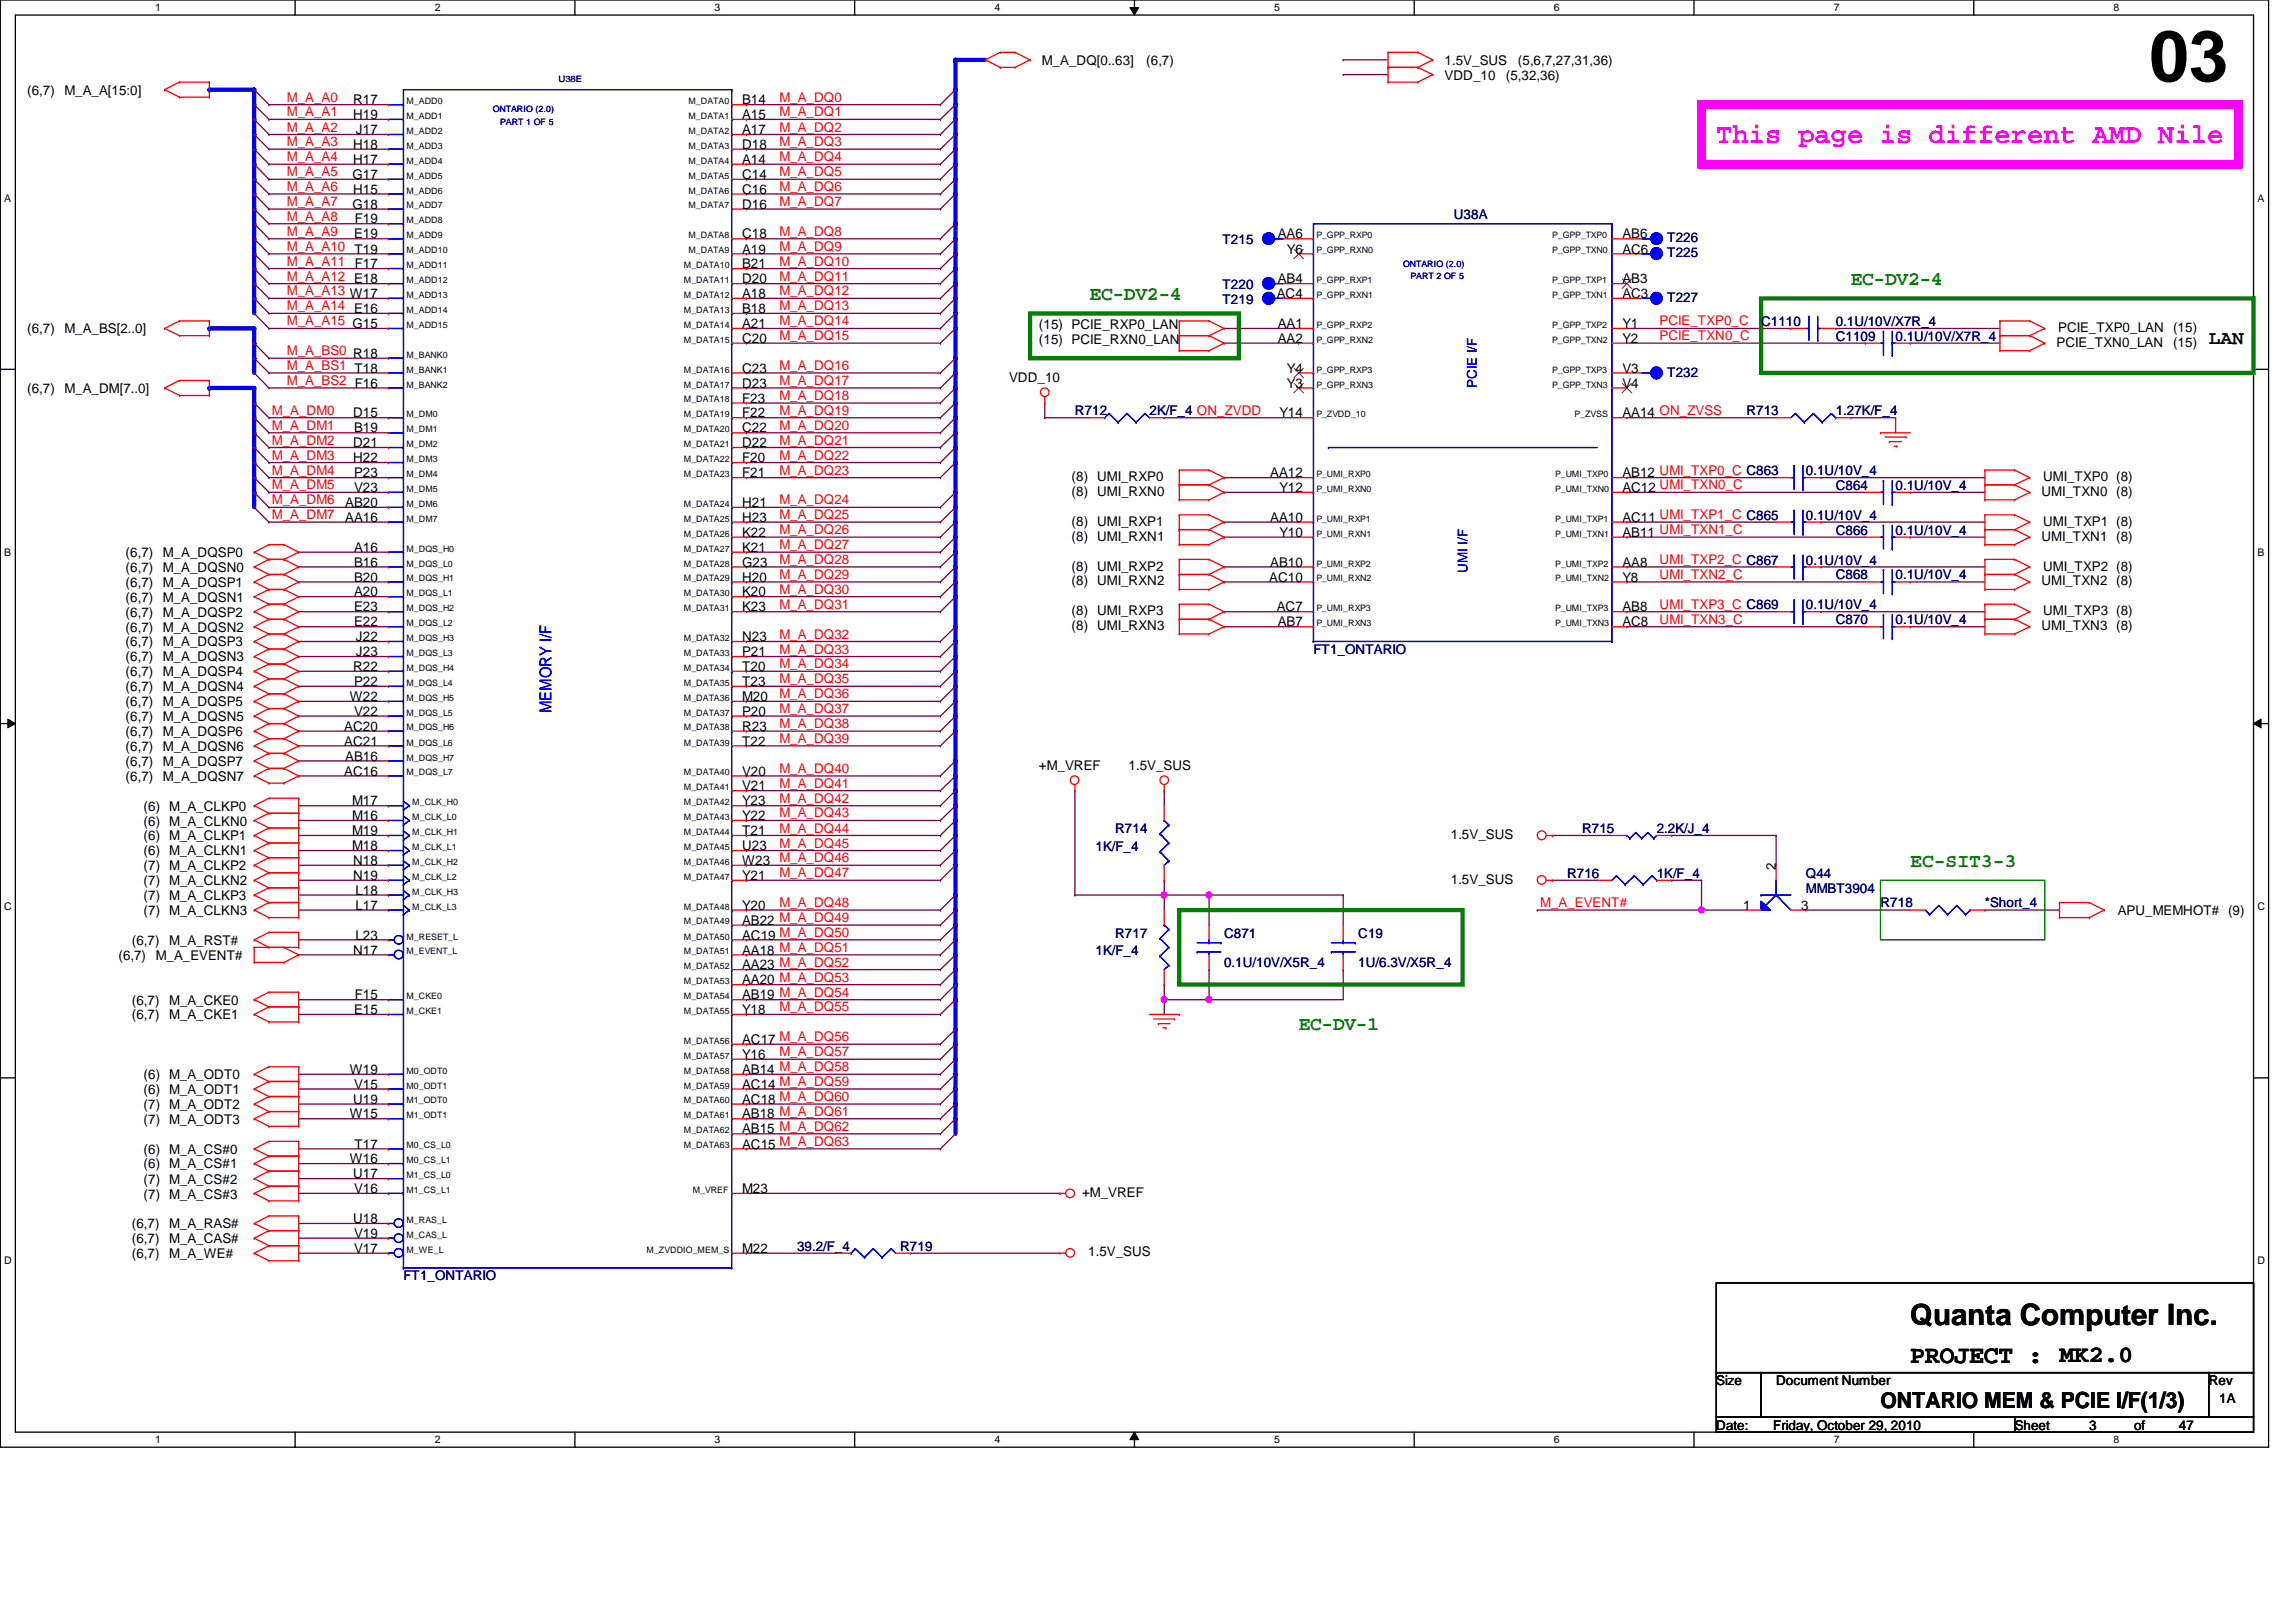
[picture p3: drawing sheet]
<svg xmlns="http://www.w3.org/2000/svg" width="297mm" height="210mm" viewBox="0 0 297 210" stroke-linecap="round" stroke-linejoin="round" font-family="sans-serif">
<defs><g id="words">
<text font-size="9.2" x="278" y="10.5">03</text>
<text font-size="3.8" x="247.1" y="171.5">Quanta Computer Inc.</text>
<text font-size="3.6" fill="#f0f" x="222" y="18.5">This page is different AMD Nile</text>
<text font-size="3.3" x="247.1" y="176.4">PROJECT :</text>
<text font-size="3" x="266.4" y="176.3">MK2.0</text>
<text font-size="2.9" x="243.3" y="182.2">ONTARIO MEM &amp; PCIE I/F(1/3)</text>
<g font-size="2.5" fill="#008000">
<text x="141" y="38.8">EC-DV2-4</text>
<text x="239.4" y="36.8">EC-DV2-4</text>
<text x="247.1" y="112.1">EC-SIT3-3</text>
<text x="168" y="133.3">EC-DV-1</text>
</g>
<text font-size="2.5" x="285.7" y="44.6">LAN</text>
<text font-size="2.1" fill="#00f" x="71.3" y="92.3" transform="rotate(-90 71.3 92.3)">MEMORY I/F</text>
<g font-size="1.7">
<text x="134.8" y="8.4">M_A_DQ[0..63]</text>
<text x="148.3" y="8.4">(6,7)</text>
<text x="186.9" y="8.4">1.5V_SUS</text>
<text x="186.9" y="10.3">VDD_10</text>
<text x="194.8" y="10.3">(5,32,36)</text>
<text x="196.4" y="8.4">(5,6,7,27,31,36)</text>
<text x="3.5" y="12.2">(6,7)</text>
<text x="8.3" y="12.2">M_A_A[15:0]</text>
<text x="45.7" y="15.4">H19</text>
<text x="45.7" y="13.5">R17</text>
<text x="46.1" y="17.4">J17</text>
<text x="96" y="17.4">A17</text>
<text x="96" y="15.4">A15</text>
<text x="96" y="13.5">B14</text>
<text x="45.6" y="23.2">G17</text>
<text x="45.7" y="21.2">H17</text>
<text x="45.7" y="19.3">H18</text>
<text x="96" y="23.2">C14</text>
<text x="96" y="21.2">A14</text>
<text x="96" y="19.3">D18</text>
<text x="45.6" y="27">G18</text>
<text x="45.7" y="25.1">H15</text>
<text x="45.9" y="28.9">F19</text>
<text x="96" y="27">D16</text>
<text x="96" y="25.1">C16</text>
<text x="45.8" y="30.9">E19</text>
<text x="96" y="34.7">B21</text>
<text x="96" y="32.8">A19</text>
<text x="96" y="30.9">C18</text>
<text x="165.3" y="30.9">AA6</text>
<text x="166.5" y="32.8">Y6</text>
<text x="209.9" y="32.8">AC6</text>
<text x="209.9" y="30.9">AB6</text>
<text x="96" y="40.5">B18</text>
<text x="96" y="38.6">A18</text>
<text x="96" y="36.7">D20</text>
<text x="165.2" y="38.6">AC4</text>
<text x="165.3" y="36.7">AB4</text>
<text x="209.9" y="38.6">AC3</text>
<text x="209.9" y="36.7">AB3</text>
<text x="3.5" y="43.1">(6,7)</text>
<text x="8.3" y="43.1">M_A_BS[2..0]</text>
<text x="96" y="44.4">C20</text>
<text x="96" y="42.5">A21</text>
<text x="134.4" y="44.5">(15) PCIE_RXN0_LAN</text>
<text x="134.4" y="42.5">(15) PCIE_RXP0_LAN</text>
<text x="165.3" y="44.4">AA2</text>
<text x="165.3" y="42.5">AA1</text>
<text x="209.9" y="44.4">Y2</text>
<text x="209.9" y="42.5">Y1</text>
<text x="266.1" y="44.9">PCIE_TXN0_LAN</text>
<text x="266.3" y="42.9">PCIE_TXP0_LAN (15)</text>
<text x="281.1" y="44.9">(15)</text>
<text x="3.5" y="50.8">(6,7)</text>
<text x="8.3" y="50.8">M_A_DM[7..0]</text>
<text x="96" y="52.1">F23</text>
<text x="96" y="50.2">D23</text>
<text x="96" y="48.2">C23</text>
<text x="130.6" y="49.5">VDD_10</text>
<text x="166.5" y="50.2">Y3</text>
<text x="166.5" y="48.2">Y4</text>
<text x="209.9" y="50.2">V4</text>
<text x="209.9" y="48.2">V3</text>
<text x="45.7" y="59.8">H22</text>
<text x="45.7" y="57.9">D21</text>
<text x="45.7" y="54">D15</text>
<text x="45.8" y="56">B19</text>
<text x="96" y="59.8">F20</text>
<text x="96" y="57.9">D22</text>
<text x="96" y="56">C22</text>
<text x="96" y="54">F22</text>
<text x="165.5" y="54">Y14</text>
<text x="209.9" y="54">AA14 ON_ZVSS</text>
<text x="44.7" y="65.6">AB20</text>
<text x="45.8" y="63.7">V23</text>
<text x="45.8" y="61.8">P23</text>
<text x="96" y="65.6">H21</text>
<text x="96" y="61.8">F21</text>
<text x="138.6" y="62.2">(8) UMI_RXP0</text>
<text x="138.6" y="64.2">(8) UMI_RXN0</text>
<text x="164.3" y="61.8">AA12</text>
<text x="165.5" y="63.7">Y12</text>
<text x="209.9" y="63.7">AC12 UMI_TXN0_C</text>
<text x="209.9" y="61.8">AB12 UMI_TXP0_C C863</text>
<text x="264.1" y="64.2">UMI_TXN0 (8)</text>
<text x="264.3" y="62.2">UMI_TXP0 (8)</text>
<text x="44.7" y="67.5">AA16</text>
<text x="45.8" y="71.4">A16</text>
<text x="96" y="71.4">K21</text>
<text x="96" y="69.5">K22</text>
<text x="96" y="67.5">H23</text>
<text x="138.6" y="70">(8) UMI_RXN1</text>
<text x="138.6" y="68">(8) UMI_RXP1</text>
<text x="164.3" y="67.5">AA10</text>
<text x="165.5" y="69.5">Y10</text>
<text x="209.9" y="69.5">AB11 UMI_TXN1_C</text>
<text x="209.9" y="67.5">AC11 UMI_TXP1_C C865</text>
<text x="264.1" y="70">UMI_TXN1 (8)</text>
<text x="264.3" y="68">UMI_TXP1 (8)</text>
<text x="16.3" y="72.1">(6,7)</text>
<text x="16.3" y="75.9">(6,7)</text>
<text x="16.3" y="74">(6,7)</text>
<text x="16.3" y="77.9">(6,7)</text>
<text x="21.1" y="72.1">M_A_DQSP0</text>
<text x="21.1" y="75.9">M_A_DQSP1</text>
<text x="21.1" y="74">M_A_DQSN0</text>
<text x="21.1" y="77.9">M_A_DQSN1</text>
<text x="45.8" y="77.2">A20</text>
<text x="45.8" y="75.3">B20</text>
<text x="45.8" y="73.3">B16</text>
<text x="96" y="77.2">K20</text>
<text x="96" y="75.3">H20</text>
<text x="96" y="73.3">G23</text>
<text x="138.6" y="73.8">(8) UMI_RXP2</text>
<text x="138.6" y="75.7">(8) UMI_RXN2</text>
<text x="164.2" y="75.3">AC10</text>
<text x="164.3" y="73.3">AB10</text>
<text x="209.9" y="75.3">Y8</text>
<text x="209.9" y="73.3">AA8</text>
<text x="264.1" y="75.7">UMI_TXN2 (8)</text>
<text x="264.3" y="73.8">UMI_TXP2 (8)</text>
<text x="16.3" y="79.8">(6,7)</text>
<text x="16.3" y="83.7">(6,7)</text>
<text x="16.3" y="81.7">(6,7)</text>
<text x="21.1" y="79.8">M_A_DQSP2</text>
<text x="21.1" y="83.7">M_A_DQSP3</text>
<text x="21.1" y="81.7">M_A_DQSN2</text>
<text x="45.8" y="81.1">E22</text>
<text x="45.8" y="79.1">E23</text>
<text x="46.1" y="83">J22</text>
<text x="96" y="83">N23</text>
<text x="96" y="79.1">K23</text>
<text x="138.6" y="81.5">(8) UMI_RXN3</text>
<text x="138.6" y="79.6">(8) UMI_RXP3</text>
<text x="165.2" y="79.1">AC7</text>
<text x="165.3" y="81.1">AB7</text>
<text x="209.9" y="81.1">AC8</text>
<text x="209.9" y="79.1">AB8</text>
<text x="264.1" y="81.5">UMI_TXN3 (8)</text>
<text x="264.3" y="79.6">UMI_TXP3 (8)</text>
<text x="16.3" y="87.5">(6,7)</text>
<text x="16.3" y="85.6">(6,7)</text>
<text x="16.3" y="89.5">(6,7)</text>
<text x="21.1" y="87.5">M_A_DQSP4</text>
<text x="21.1" y="85.6">M_A_DQSN3</text>
<text x="21.1" y="89.5">M_A_DQSN4</text>
<text x="45.7" y="86.8">R22</text>
<text x="45.8" y="88.8">P22</text>
<text x="46.1" y="84.9">J23</text>
<text x="96" y="88.8">T23</text>
<text x="96" y="86.8">T20</text>
<text x="96" y="84.9">P21</text>
<text x="16.3" y="91.4">(6,7)</text>
<text x="16.3" y="95.2">(6,7)</text>
<text x="16.3" y="93.3">(6,7)</text>
<text x="21.1" y="91.4">M_A_DQSP5</text>
<text x="21.1" y="95.2">M_A_DQSP6</text>
<text x="21.1" y="93.3">M_A_DQSN5</text>
<text x="44.5" y="94.6">AC20</text>
<text x="45.3" y="90.7">W22</text>
<text x="45.8" y="92.6">V22</text>
<text x="96" y="94.6">R23</text>
<text x="96" y="92.6">P20</text>
<text x="96" y="90.7">M20</text>
<text x="16.3" y="99.1">(6,7)</text>
<text x="16.3" y="97.2">(6,7)</text>
<text x="16.3" y="101">(6,7)</text>
<text x="21.1" y="99.1">M_A_DQSP7</text>
<text x="21.1" y="97.2">M_A_DQSN6</text>
<text x="21.1" y="101">M_A_DQSN7</text>
<text x="44.5" y="100.4">AC16</text>
<text x="44.5" y="96.5">AC21</text>
<text x="44.7" y="98.4">AB16</text>
<text x="96" y="100.4">V20</text>
<text x="96" y="96.5">T22</text>
<text x="134.4" y="99.7">+M_VREF</text>
<text x="146" y="99.7">1.5V_SUS</text>
<text x="18.6" y="104.9">(6) M_A_CLKP0</text>
<text x="18.6" y="106.8">(6) M_A_CLKN0</text>
<text x="45.5" y="106.1">M16</text>
<text x="45.5" y="104.2">M17</text>
<text x="96" y="106.1">Y22</text>
<text x="96" y="104.2">Y23</text>
<text x="96" y="102.3">V21</text>
<text x="18.6" y="108.8">(6) M_A_CLKP1</text>
<text x="18.6" y="110.7">(6) M_A_CLKN1</text>
<text x="18.6" y="112.6">(7) M_A_CLKP2</text>
<text x="45.5" y="110">M18</text>
<text x="45.5" y="108.1">M19</text>
<text x="45.7" y="113.9">N19</text>
<text x="45.7" y="111.9">N18</text>
<text x="96" y="113.9">Y21</text>
<text x="96" y="111.9">W23 M_A_DQ46</text>
<text x="96" y="110">U23</text>
<text x="96" y="108.1">T21</text>
<text x="187.7" y="108.6">1.5V_SUS</text>
<text x="229.7" y="112.6" transform="rotate(-90 229.7 112.6)">2</text>
<text x="18.6" y="114.6">(7) M_A_CLKN2</text>
<text x="18.6" y="116.5">(7) M_A_CLKP3</text>
<text x="18.6" y="118.4">(7) M_A_CLKN3</text>
<text x="46" y="117.7">L17</text>
<text x="46" y="115.8">L18</text>
<text x="96" y="119.7">AB22 M_A_DQ49</text>
<text x="96" y="117.7">Y20</text>
<text x="187.7" y="114.3">1.5V_SUS</text>
<text x="225.5" y="117.7">1</text>
<text x="233" y="117.7">3</text>
<text x="274" y="118.4">APU_MEMHOT# (9)</text>
<text x="15.3" y="124.2">(6,7)</text>
<text x="17.1" y="122.3">(6,7)</text>
<text x="20.1" y="124.2">M_A_EVENT#</text>
<text x="21.9" y="122.3">M_A_RST#</text>
<text x="45.7" y="123.5">N17</text>
<text x="46" y="121.6">L23</text>
<text x="96" y="125.4">AA23 M_A_DQ52</text>
<text x="96" y="123.5">AA18 M_A_DQ51</text>
<text x="96" y="121.6">AC19 M_A_DQ50</text>
<text x="17.1" y="130">(6,7)</text>
<text x="17.1" y="131.9">(6,7)</text>
<text x="21.9" y="130">M_A_CKE0</text>
<text x="21.9" y="131.9">M_A_CKE1</text>
<text x="45.8" y="131.2">E15</text>
<text x="45.9" y="129.3">F15</text>
<text x="96" y="131.2">Y18</text>
<text x="96" y="129.3">AB19 M_A_DQ54</text>
<text x="96" y="127.4">AA20 M_A_DQ53</text>
<text x="96" y="137">Y16</text>
<text x="96" y="135.1">AC17 M_A_DQ56</text>
<text x="18.6" y="143.5">(7) M_A_ODT2</text>
<text x="18.6" y="139.7">(6) M_A_ODT0</text>
<text x="18.6" y="141.6">(6) M_A_ODT1</text>
<text x="45.3" y="139">W19</text>
<text x="45.7" y="142.8">U19</text>
<text x="45.8" y="140.9">V15</text>
<text x="96" y="142.8">AC18 M_A_DQ60</text>
<text x="96" y="140.9">AC14 M_A_DQ59</text>
<text x="96" y="139">AB14 M_A_DQ58</text>
<text x="18.6" y="149.3">(6) M_A_CS#0</text>
<text x="18.6" y="145.5">(7) M_A_ODT3</text>
<text x="45.3" y="144.7">W15</text>
<text x="45.8" y="148.6">T17</text>
<text x="96" y="148.6">AC15 M_A_DQ63</text>
<text x="96" y="146.7">AB15 M_A_DQ62</text>
<text x="96" y="144.7">AB18 M_A_DQ61</text>
<text x="18.6" y="153.2">(7) M_A_CS#2</text>
<text x="18.6" y="155.1">(7) M_A_CS#3</text>
<text x="18.6" y="151.2">(6) M_A_CS#1</text>
<text x="45.3" y="150.5">W16</text>
<text x="45.7" y="152.5">U17</text>
<text x="45.8" y="154.4">V16</text>
<text x="96" y="154.4">M23</text>
<text x="140" y="154.9">+M_VREF</text>
<text x="17.1" y="159">(6,7)</text>
<text x="17.1" y="160.9">(6,7)</text>
<text x="21.9" y="159">M_A_RAS#</text>
<text x="21.9" y="160.9">M_A_CAS#</text>
<text x="45.7" y="158.3">U18</text>
<text x="45.8" y="160.2">V19</text>
<text x="17.1" y="162.8">(6,7)</text>
<text x="21.9" y="162.8">M_A_WE#</text>
<text x="45.8" y="162.1">V17</text>
<text x="96" y="162.1">M22</text>
<text x="140.8" y="162.6">1.5V_SUS</text>
<text x="222" y="179.2">Size</text>
<text x="229.8" y="179.2">Document Number</text>
<text x="285.7" y="179.2">Rev</text>
<text x="222" y="185">Date:</text>
<text x="229.4" y="185">Friday, October 29, 2010</text>
<text x="260.6" y="185">Sheet</text>
<text x="270.3" y="185">3</text>
<text x="276.1" y="185">of</text>
<text x="281.9" y="185">47</text>
<text x="287.1" y="181.5">1A</text>
</g>
<g font-size="1.7" fill="#f00">
<text x="37.1" y="17">M_A_A2</text>
<text x="37.1" y="15.1">M_A_A1</text>
<text x="37.1" y="13.2">M_A_A0</text>
<text x="100.8" y="15.1">M_A_DQ1</text>
<text x="100.8" y="17">M_A_DQ2</text>
<text x="100.8" y="13.2">M_A_DQ0</text>
<text x="37.1" y="18.9">M_A_A3</text>
<text x="37.1" y="20.9">M_A_A4</text>
<text x="37.1" y="22.8">M_A_A5</text>
<text x="100.8" y="18.9">M_A_DQ3</text>
<text x="100.8" y="22.8">M_A_DQ5</text>
<text x="100.8" y="20.9">M_A_DQ4</text>
<text x="37.1" y="24.7">M_A_A6</text>
<text x="37.1" y="26.7">M_A_A7</text>
<text x="37.1" y="28.6">M_A_A8</text>
<text x="100.8" y="26.7">M_A_DQ7</text>
<text x="100.8" y="24.7">M_A_DQ6</text>
<text x="37.1" y="30.5">M_A_A9</text>
<text x="37.1" y="32.5">M_A_A10 T19</text>
<text x="37.1" y="34.4">M_A_A11 F17</text>
<text x="100.8" y="32.5">M_A_DQ9</text>
<text x="100.8" y="34.4">M_A_DQ10</text>
<text x="100.8" y="30.5">M_A_DQ8</text>
<text x="37.1" y="36.3">M_A_A12 E18</text>
<text x="37.1" y="38.2">M_A_A13 W17</text>
<text x="37.1" y="40.2">M_A_A14 E16</text>
<text x="100.8" y="36.3">M_A_DQ11</text>
<text x="100.8" y="38.2">M_A_DQ12</text>
<text x="100.8" y="40.2">M_A_DQ13</text>
<text x="37.1" y="42.1">M_A_A15 G15</text>
<text x="37.1" y="47.9">M_A_BS1 T18</text>
<text x="37.1" y="46">M_A_BS0 R18</text>
<text x="100.8" y="44">M_A_DQ15</text>
<text x="100.8" y="47.9">M_A_DQ16</text>
<text x="100.8" y="42.1">M_A_DQ14</text>
<text x="214.7" y="42.1">PCIE_TXP0_C</text>
<text x="214.7" y="44">PCIE_TXN0_C</text>
<text x="35.2" y="53.7">M_A_DM0</text>
<text x="37.1" y="49.8">M_A_BS2 F16</text>
<text x="100.8" y="53.7">M_A_DQ19</text>
<text x="100.8" y="49.8">M_A_DQ17</text>
<text x="100.8" y="51.8">M_A_DQ18</text>
<text x="35.2" y="57.5">M_A_DM2</text>
<text x="35.2" y="59.5">M_A_DM3</text>
<text x="35.2" y="55.6">M_A_DM1</text>
<text x="100.8" y="57.5">M_A_DQ21</text>
<text x="100.8" y="55.6">M_A_DQ20</text>
<text x="100.8" y="59.5">M_A_DQ22</text>
<text x="35.2" y="61.4">M_A_DM4</text>
<text x="35.2" y="63.3">M_A_DM5</text>
<text x="35.2" y="65.3">M_A_DM6</text>
<text x="100.8" y="61.4">M_A_DQ23</text>
<text x="100.8" y="65.3">M_A_DQ24</text>
<text x="35.2" y="67.2">M_A_DM7</text>
<text x="100.8" y="69.1">M_A_DQ26</text>
<text x="100.8" y="67.2">M_A_DQ25</text>
<text x="100.8" y="71.1">M_A_DQ27</text>
<text x="100.8" y="73">M_A_DQ28</text>
<text x="100.8" y="74.9">M_A_DQ29</text>
<text x="100.8" y="76.8">M_A_DQ30</text>
<text x="214.7" y="74.9">UMI_TXN2_C</text>
<text x="214.7" y="73">UMI_TXP2_C C867</text>
<text x="100.8" y="78.8">M_A_DQ31</text>
<text x="100.8" y="82.6">M_A_DQ32</text>
<text x="214.7" y="80.7">UMI_TXN3_C</text>
<text x="214.7" y="78.8">UMI_TXP3_C C869</text>
<text x="100.8" y="84.6">M_A_DQ33</text>
<text x="100.8" y="88.4">M_A_DQ35</text>
<text x="100.8" y="86.5">M_A_DQ34</text>
<text x="100.8" y="90.4">M_A_DQ36</text>
<text x="100.8" y="92.3">M_A_DQ37</text>
<text x="100.8" y="94.2">M_A_DQ38</text>
<text x="100.8" y="96.1">M_A_DQ39</text>
<text x="100.8" y="100">M_A_DQ40</text>
<text x="100.8" y="101.9">M_A_DQ41</text>
<text x="100.8" y="103.9">M_A_DQ42</text>
<text x="100.8" y="107.7">M_A_DQ44</text>
<text x="100.8" y="105.8">M_A_DQ43</text>
<text x="100.8" y="109.7">M_A_DQ45</text>
<text x="100.8" y="113.5">M_A_DQ47</text>
<text x="100.8" y="117.4">M_A_DQ48</text>
<text x="199.3" y="117.4">M_A_EVENT#</text>
<text x="100.8" y="130.9">M_A_DQ55</text>
<text x="100.8" y="136.7">M_A_DQ57</text>
</g>
<g font-size="1.7" fill="#000080">
<text x="188.1" y="28.3">U38A</text>
<text x="158.2" y="31.5">T215</text>
<text x="215.7" y="33.3">T225</text>
<text x="215.7" y="31.4">T226</text>
<text x="158.2" y="39.3">T219</text>
<text x="158.2" y="37.3">T220</text>
<text x="215.7" y="39.1">T227</text>
<text x="227.8" y="42.2">C1110</text>
<text x="237.5" y="44.1">C1109</text>
<text x="237.5" y="42.2">0.1U/10V/X7R_4</text>
<text x="245.2" y="44.1">0.1U/10V/X7R_4</text>
<text x="139.1" y="53.8">R712</text>
<text x="148.7" y="53.8">2K/F_4 ON_ZVDD</text>
<text x="215.7" y="48.7">T232</text>
<text x="225.9" y="53.8">R713</text>
<text x="237.5" y="53.8">1.27K/F_4</text>
<text x="233.6" y="61.5">0.1U/10V_4</text>
<text x="237.5" y="63.4">C864</text>
<text x="245.2" y="63.4">0.1U/10V_4</text>
<text x="233.6" y="67.3">0.1U/10V_4</text>
<text x="237.5" y="69.2">C866</text>
<text x="245.2" y="69.2">0.1U/10V_4</text>
<text x="233.6" y="73.1">0.1U/10V_4</text>
<text x="237.5" y="75">C868</text>
<text x="245.2" y="75">0.1U/10V_4</text>
<text x="233.6" y="78.8">0.1U/10V_4</text>
<text x="237.5" y="80.8">C870</text>
<text x="245.2" y="80.8">0.1U/10V_4</text>
<text x="169.9" y="84.6">FT1_ONTARIO</text>
<text x="144.3" y="107.8">R714</text>
<text x="204.7" y="107.8">R715</text>
<text x="214.3" y="107.8">2.2K/J_4</text>
<text x="141.7" y="110.1">1K/F_4</text>
<text x="202.7" y="113.6">R716</text>
<text x="214.3" y="113.6">1K/F_4</text>
<text x="233.6" y="113.6">Q44</text>
<text x="233.6" y="115.5">MMBT3904</text>
<text x="243.3" y="117.4">R718</text>
<text x="256.8" y="117.4">*Short_4</text>
<text x="141.7" y="123.6">1K/F_4</text>
<text x="144.3" y="121.3">R717</text>
<text x="158.4" y="121.3">C871</text>
<text x="158.4" y="125.2">0.1U/10V/X5R_4</text>
<text x="175.7" y="121.3">C19</text>
<text x="175.7" y="125.2">1U/6.3V/X5R_4</text>
<text x="103.1" y="161.8">39.2/F_4</text>
<text x="116.5" y="161.8">R719</text>
<text x="52.2" y="165.7">FT1_ONTARIO</text>
</g>
<g font-size="1.7" fill="#00f">
<text x="191" y="50.2" transform="rotate(-90 191 50.2)">PCIE I/F</text>
<text x="189.9" y="74.1" transform="rotate(-90 189.9 74.1)">UMI I/F</text>
</g>
<g font-size="1.4">
<text x="20.1" y="1.4">1</text>
<text x="56.3" y="1.4">2</text>
<text x="92.5" y="1.4">3</text>
<text x="128.6" y="1.4">4</text>
<text x="164.8" y="1.4">5</text>
<text x="201" y="1.4">6</text>
<text x="237.2" y="1.4">7</text>
<text x="273.4" y="1.4">8</text>
<text x=".5" y="26.1">A</text>
<text x="292.1" y="26.1">A</text>
<text x=".5" y="71.9">B</text>
<text x="292.1" y="71.9">B</text>
<text x=".5" y="117.8">C</text>
<text x="292.1" y="117.8">C</text>
<text x=".5" y="163.6">D</text>
<text x="292.1" y="163.6">D</text>
<text x="20.1" y="186.8">1</text>
<text x="56.3" y="186.8">2</text>
<text x="92.5" y="186.8">3</text>
<text x="128.6" y="186.8">4</text>
<text x="164.8" y="186.8">5</text>
<text x="201" y="186.8">6</text>
<text x="237.2" y="186.8">7</text>
<text x="273.4" y="186.8">8</text>
</g>
<text font-size="1.1" fill="#000080" x="72.3" y="10.6">U38E</text>
<g font-size="1.1">
<text x="52.6" y="17.3">M_ADD2</text>
<text x="52.6" y="15.4">M_ADD1</text>
<text x="52.6" y="13.5">M_ADD0</text>
<text x="89.1" y="17.3">M_DATA2</text>
<text x="89.1" y="15.4">M_DATA1</text>
<text x="89.1" y="13.5">M_DATA0</text>
<text x="52.6" y="23.1">M_ADD5</text>
<text x="52.6" y="21.2">M_ADD4</text>
<text x="52.6" y="19.3">M_ADD3</text>
<text x="89.1" y="23.1">M_DATA5</text>
<text x="89.1" y="21.2">M_DATA4</text>
<text x="89.1" y="19.3">M_DATA3</text>
<text x="52.6" y="28.9">M_ADD8</text>
<text x="52.6" y="27">M_ADD7</text>
<text x="52.6" y="25.1">M_ADD6</text>
<text x="89.1" y="27">M_DATA7</text>
<text x="89.1" y="25.1">M_DATA6</text>
<text x="52.6" y="34.7">M_ADD11</text>
<text x="52.6" y="32.8">M_ADD10</text>
<text x="52.6" y="30.9">M_ADD9</text>
<text x="88.5" y="34.7">M_DATA10</text>
<text x="89.1" y="32.8">M_DATA9</text>
<text x="89.1" y="30.9">M_DATA8</text>
<text x="170.3" y="32.8">P_GPP_RXN0</text>
<text x="170.3" y="30.9">P_GPP_RXP0</text>
<text x="200.8" y="32.8">P_GPP_TXN0</text>
<text x="200.8" y="30.9">P_GPP_TXP0</text>
<text x="52.6" y="40.5">M_ADD14</text>
<text x="52.6" y="38.6">M_ADD13</text>
<text x="52.6" y="36.6">M_ADD12</text>
<text x="88.5" y="40.5">M_DATA13</text>
<text x="88.5" y="38.6">M_DATA12</text>
<text x="88.5" y="36.6">M_DATA11</text>
<text x="170.3" y="38.6">P_GPP_RXN1</text>
<text x="170.3" y="36.6">P_GPP_RXP1</text>
<text x="200.8" y="38.6">P_GPP_TXN1</text>
<text x="200.8" y="36.6">P_GPP_TXP1</text>
<text x="52.6" y="46.3">M_BANK0</text>
<text x="52.6" y="42.4">M_ADD15</text>
<text x="88.5" y="44.4">M_DATA15</text>
<text x="88.5" y="42.4">M_DATA14</text>
<text x="170.3" y="44.4">P_GPP_RXN2</text>
<text x="170.3" y="42.4">P_GPP_RXP2</text>
<text x="200.8" y="44.4">P_GPP_TXN2</text>
<text x="200.8" y="42.4">P_GPP_TXP2</text>
<text x="52.6" y="50.2">M_BANK2</text>
<text x="52.6" y="48.2">M_BANK1</text>
<text x="88.5" y="52.1">M_DATA18</text>
<text x="88.5" y="50.2">M_DATA17</text>
<text x="88.5" y="48.2">M_DATA16</text>
<text x="170.3" y="50.2">P_GPP_RXN3</text>
<text x="170.3" y="48.2">P_GPP_RXP3</text>
<text x="200.8" y="50.2">P_GPP_TXN3</text>
<text x="200.8" y="48.2">P_GPP_TXP3</text>
<text x="52.6" y="59.8">M_DM3</text>
<text x="52.6" y="57.9">M_DM2</text>
<text x="52.6" y="55.9">M_DM1</text>
<text x="52.6" y="54">M_DM0</text>
<text x="88.5" y="59.8">M_DATA22</text>
<text x="88.5" y="57.9">M_DATA21</text>
<text x="88.5" y="55.9">M_DATA20</text>
<text x="88.5" y="54">M_DATA19</text>
<text x="170.3" y="54">P_ZVDD_10</text>
<text x="203.7" y="54">P_ZVSS</text>
<text x="52.6" y="65.6">M_DM6</text>
<text x="52.6" y="63.7">M_DM5</text>
<text x="52.6" y="61.7">M_DM4</text>
<text x="88.5" y="65.6">M_DATA24</text>
<text x="88.5" y="61.7">M_DATA23</text>
<text x="170.3" y="63.7">P_UMI_RXN0</text>
<text x="170.3" y="61.7">P_UMI_RXP0</text>
<text x="201.2" y="63.7">P_UMI_TXN0</text>
<text x="201.2" y="61.7">P_UMI_TXP0</text>
<text x="52.6" y="71.4">M_DQS_H0</text>
<text x="52.6" y="67.5">M_DM7</text>
<text x="88.5" y="71.4">M_DATA27</text>
<text x="88.5" y="69.5">M_DATA26</text>
<text x="88.5" y="67.5">M_DATA25</text>
<text x="170.3" y="69.5">P_UMI_RXN1</text>
<text x="170.3" y="67.5">P_UMI_RXP1</text>
<text x="201.2" y="69.5">P_UMI_TXN1</text>
<text x="201.2" y="67.5">P_UMI_TXP1</text>
<text x="52.6" y="77.2">M_DQS_L1</text>
<text x="52.6" y="75.2">M_DQS_H1</text>
<text x="52.6" y="73.3">M_DQS_L0</text>
<text x="88.5" y="77.2">M_DATA30</text>
<text x="88.5" y="75.2">M_DATA29</text>
<text x="88.5" y="73.3">M_DATA28</text>
<text x="170.3" y="75.2">P_UMI_RXN2</text>
<text x="170.3" y="73.3">P_UMI_RXP2</text>
<text x="201.2" y="75.2">P_UMI_TXN2</text>
<text x="201.2" y="73.3">P_UMI_TXP2</text>
<text x="52.6" y="83">M_DQS_H3</text>
<text x="52.6" y="81">M_DQS_L2</text>
<text x="52.6" y="79.1">M_DQS_H2</text>
<text x="88.5" y="83">M_DATA32</text>
<text x="88.5" y="79.1">M_DATA31</text>
<text x="170.3" y="81">P_UMI_RXN3</text>
<text x="170.3" y="79.1">P_UMI_RXP3</text>
<text x="201.2" y="81">P_UMI_TXN3</text>
<text x="201.2" y="79.1">P_UMI_TXP3</text>
<text x="52.6" y="88.8">M_DQS_L4</text>
<text x="52.6" y="86.8">M_DQS_H4</text>
<text x="52.6" y="84.9">M_DQS_L3</text>
<text x="88.5" y="88.8">M_DATA35</text>
<text x="88.5" y="86.8">M_DATA34</text>
<text x="88.5" y="84.9">M_DATA33</text>
<text x="52.6" y="94.5">M_DQS_H6</text>
<text x="52.6" y="92.6">M_DQS_L5</text>
<text x="52.6" y="90.7">M_DQS_H5</text>
<text x="88.5" y="94.5">M_DATA38</text>
<text x="88.5" y="92.6">M_DATA37</text>
<text x="88.5" y="90.7">M_DATA36</text>
<text x="52.6" y="100.3">M_DQS_L7</text>
<text x="52.6" y="98.4">M_DQS_H7</text>
<text x="52.6" y="96.5">M_DQS_L6</text>
<text x="88.5" y="100.3">M_DATA40</text>
<text x="88.5" y="96.5">M_DATA39</text>
<text x="53.3" y="106.1">M_CLK_L0</text>
<text x="53.3" y="104.2">M_CLK_H0</text>
<text x="88.5" y="106.1">M_DATA43</text>
<text x="88.5" y="104.2">M_DATA42</text>
<text x="88.5" y="102.3">M_DATA41</text>
<text x="53.3" y="113.8">M_CLK_L2</text>
<text x="53.3" y="111.9">M_CLK_H2</text>
<text x="53.3" y="110">M_CLK_L1</text>
<text x="53.3" y="108.1">M_CLK_H1</text>
<text x="88.5" y="113.8">M_DATA47</text>
<text x="88.5" y="111.9">M_DATA46</text>
<text x="88.5" y="110">M_DATA45</text>
<text x="88.5" y="108.1">M_DATA44</text>
<text x="53.3" y="117.7">M_CLK_L3</text>
<text x="53.3" y="115.8">M_CLK_H3</text>
<text x="88.5" y="119.6">M_DATA49</text>
<text x="88.5" y="117.7">M_DATA48</text>
<text x="52.6" y="123.5">M_EVENT_L</text>
<text x="52.6" y="121.6">M_RESET_L</text>
<text x="88.5" y="125.4">M_DATA52</text>
<text x="88.5" y="123.5">M_DATA51</text>
<text x="88.5" y="121.6">M_DATA50</text>
<text x="52.6" y="131.2">M_CKE1</text>
<text x="52.6" y="129.3">M_CKE0</text>
<text x="88.5" y="131.2">M_DATA55</text>
<text x="88.5" y="129.3">M_DATA54</text>
<text x="88.5" y="127.4">M_DATA53</text>
<text x="88.5" y="137">M_DATA57</text>
<text x="88.5" y="135.1">M_DATA56</text>
<text x="52.6" y="142.8">M1_ODT0</text>
<text x="52.6" y="140.9">M0_ODT1</text>
<text x="52.6" y="138.9">M0_ODT0</text>
<text x="88.5" y="142.8">M_DATA60</text>
<text x="88.5" y="140.9">M_DATA59</text>
<text x="88.5" y="138.9">M_DATA58</text>
<text x="52.6" y="148.6">M0_CS_L0</text>
<text x="52.6" y="144.7">M1_ODT1</text>
<text x="88.5" y="148.6">M_DATA63</text>
<text x="88.5" y="146.7">M_DATA62</text>
<text x="88.5" y="144.7">M_DATA61</text>
<text x="52.6" y="154.4">M1_CS_L1</text>
<text x="52.6" y="152.4">M1_CS_L0</text>
<text x="52.6" y="150.5">M0_CS_L1</text>
<text x="89.6" y="154.4">M_VREF</text>
<text x="52.6" y="160.2">M_CAS_L</text>
<text x="52.6" y="158.2">M_RAS_L</text>
<text x="52.6" y="162.1">M_WE_L</text>
<text x="83.6" y="162.1">M_ZVDDIO_MEM_S</text>
</g>
<g font-size="1.1" fill="#00f">
<text x="63.8" y="14.4">ONTARIO (2.0)</text>
<text x="64.7" y="16.2">PART 1 OF 5</text>
<text x="181.5" y="34.5">ONTARIO (2.0)</text>
<text x="182.5" y="36.1">PART 2 OF 5</text>
</g>
</g></defs>
<path d="M0 0h293.5v187.3h-293.5zM2 1.9h289.5v183.4h-289.5z" fill="none" stroke="#000" stroke-width=".17"/>
<g fill="#fff">
<path d="M20.1 .2h.7v1.5h-.7z"/>
<path d="M20.1 185.5h.7v1.6h-.7z"/>
</g>
<path d="M38.2 0v1.9M38.2 185.3v2" fill="none" stroke="#000" stroke-width=".17"/>
<g fill="#fff">
<path d="M56.3 .2h.7v1.5h-.7z"/>
<path d="M56.3 185.5h.7v1.6h-.7z"/>
</g>
<path d="M74.4 0v1.9M74.4 185.3v2" fill="none" stroke="#000" stroke-width=".17"/>
<g fill="#fff">
<path d="M92.5 .2h.7v1.5h-.7z"/>
<path d="M92.5 185.5h.7v1.6h-.7z"/>
</g>
<path d="M110.6 0v1.9M110.6 185.3v2" fill="none" stroke="#000" stroke-width=".17"/>
<g fill="#fff">
<path d="M128.6 .2h.8v1.5h-.8z"/>
<path d="M128.6 185.5h.8v1.6h-.8z"/>
</g>
<path d="M146.8 0v1.9M146.8 185.3v2" fill="none" stroke="#000" stroke-width=".17"/>
<path d="M146.2 1h1.1l-.5 .9zM146.8 185.3l.5 1h-1.1z" fill="#000"/>
<path d="M146.2 1h1.1l-.5 .9zM146.8 185.3l.5 1h-1.1z" fill="none" stroke="#000" stroke-width=".13"/>
<g fill="#fff">
<path d="M164.8 .2h.8v1.5h-.8z"/>
<path d="M164.8 185.5h.8v1.6h-.8z"/>
</g>
<path d="M183 0v1.9M183 185.3v2" fill="none" stroke="#000" stroke-width=".17"/>
<g fill="#fff">
<path d="M201 .2h.8v1.5h-.8z"/>
<path d="M201 185.5h.8v1.6h-.8z"/>
</g>
<path d="M219.2 0v1.9M219.2 185.3v2" fill="none" stroke="#000" stroke-width=".17"/>
<g fill="#fff">
<path d="M237.2 .2h.8v1.5h-.8z"/>
<path d="M237.2 185.5h.8v1.6h-.8z"/>
</g>
<path d="M255.4 0v1.9M255.4 185.3v2" fill="none" stroke="#000" stroke-width=".17"/>
<g fill="#fff">
<path d="M273.4 .2h.8v1.5h-.8z"/>
<path d="M273.4 185.5h.8v1.6h-.8z"/>
<path d="M.5 24.8h.9v1.6h-.9z"/>
<path d="M292.1 24.8h.8v1.6h-.8z"/>
<path d="M.5 70.7h.9v1.5h-.9z"/>
<path d="M292.1 70.7h.8v1.5h-.8z"/>
</g>
<path d="M0 47.8h2M291.5 47.8h2" fill="none" stroke="#000" stroke-width=".17"/>
<g fill="#fff">
<path d="M.5 116.5h1v1.6h-1z"/>
<path d="M292.1 116.5h.9v1.6h-.9z"/>
</g>
<path d="M0 93.6h2M291.5 93.6h2" fill="none" stroke="#000" stroke-width=".17"/>
<path d="M1 93l1 .6-1 .6zM291.5 93.6l1-.6v1.2z" fill="#000"/>
<path d="M1 93l1 .6-1 .6zM291.5 93.6l1-.6v1.2z" fill="none" stroke="#000" stroke-width=".13"/>
<g fill="#fff">
<path d="M.5 162.4h1v1.5h-1z"/>
<path d="M292.1 162.4h.9v1.5h-.9z"/>
</g>
<path d="M0 139.5h2M291.5 139.5h2" fill="none" stroke="#000" stroke-width=".17"/>
<g fill="none" stroke="#800040" stroke-width=".17">
<path d="M38.6 77.2h.1M38.6 73.4h.1M38.6 75.3h.1M38.6 71.5h.1M38.6 79.2h.1M38.6 77.2h11.6M38.6 73.4h11.6M38.6 75.3h11.6M38.6 71.5h11.6M38.6 79.2h11.6M38.6 90.8h.1M38.6 83h.1"/>
<path d="M38.6 85h.1M38.6 81.1h.1M38.6 90.8h11.6M38.6 83h11.6M38.6 85h11.6M38.6 81.1h11.6M38.6 86.9h11.6M50.2 86.9h.1M38.6 100.4h.1M38.6 100.4h11.6M38.6 152.5h11.6M38.6 154.4h11.6"/>
<path d="M38.6 148.7h11.6M38.6 150.6h11.6M50.2 152.5h.1M50.2 154.4h.1M50.2 148.7h.1M50.2 150.6h.1"/>
</g>
<path d="M27.1 11.6h5.8" fill="none" stroke="#00f" stroke-width=".55"/>
<circle cx="27.1" cy="11.6" r=".28" fill="#00f"/>
<path d="M27.1 50.2h5.8" fill="none" stroke="#00f" stroke-width=".55"/>
<circle cx="27.1" cy="50.2" r=".28" fill="#00f"/>
<g fill="none" stroke="#800040" stroke-width=".17">
<path d="M34.8 17.4h.1M34.8 19.3h.1M34.8 15.5h.1M34.8 13.5h.1M34.8 17.4h15.4M34.8 19.3h15.4M34.8 15.5h15.4M34.8 13.5h15.4M96.6 15.5h.1M96.6 19.3h.1M96.6 17.4h.1M96.6 13.5h.1"/>
<path d="M96.6 17.4h25.1M96.6 19.3h25.1M96.6 15.5h25.1M96.6 13.5h25.1M34.8 30.9h.1M34.8 21.3h.1M34.8 32.9h.1M34.8 23.2h.1M34.8 34.8h.1M34.8 25.1h.1M34.8 36.7h.1M34.8 27.1h.1"/>
<path d="M34.8 38.6h.1M34.8 29h.1M34.8 30.9h15.4M34.8 21.3h15.4M34.8 32.9h15.4M34.8 23.2h15.4M34.8 34.8h15.4M34.8 25.1h15.4M34.8 36.7h15.4M34.8 27.1h15.4M34.8 38.6h15.4M34.8 29h15.4"/>
<path d="M96.6 32.9h.1M96.6 34.8h.1M96.6 36.7h.1M96.6 23.2h.1M96.6 21.3h.1M96.6 27.1h.1M96.6 25.1h.1M96.6 30.9h.1M96.6 38.6h.1M96.6 30.9h25.1M96.6 21.3h25.1M96.6 32.9h25.1"/>
<path d="M96.6 23.2h25.1M96.6 34.8h25.1M96.6 25.1h25.1M96.6 36.7h25.1M96.6 27.1h25.1M96.6 38.6h25.1M34.8 57.9h.1M34.8 59.9h.1M34.8 54.1h.1M34.8 56h.1M34.8 42.5h.1M34.8 40.6h.1"/>
<path d="M34.8 57.9h15.4M34.8 59.9h15.4M34.8 54.1h15.4M34.8 56h15.4M34.8 42.5h15.4M34.8 40.6h15.4M96.6 44.4h.1M96.6 48.3h.1M96.6 54.1h.1M96.6 57.9h.1M96.6 56h.1M96.6 59.9h.1"/>
<path d="M96.6 42.5h.1M96.6 40.6h.1M96.6 57.9h25.1M96.6 59.9h25.1M96.6 54.1h25.1M96.6 56h25.1M96.6 42.5h25.1M96.6 40.6h25.1M96.6 44.4h25.1M96.6 48.3h25.1M34.8 61.8h.1M34.8 63.7h.1"/>
<path d="M34.8 65.7h.1M34.8 67.6h.1M34.8 61.8h15.4M34.8 63.7h15.4M34.8 65.7h15.4M34.8 67.6h15.4M96.6 73.4h.1M96.6 61.8h.1M96.6 65.7h.1M96.6 69.5h.1M96.6 67.6h.1M96.6 71.5h.1"/>
<path d="M96.6 79.2h.1M96.6 75.3h.1M96.6 61.8h25.1M96.6 65.7h25.1M96.6 67.6h25.1M96.6 73.4h25.1M96.6 69.5h25.1M96.6 71.5h25.1M96.6 79.2h25.1M96.6 75.3h25.1M96.6 90.8h.1M96.6 85h.1"/>
<path d="M96.6 88.8h.1M96.6 86.9h.1M96.6 92.7h.1M96.6 96.5h.1M96.6 94.6h.1M96.6 90.8h25.1M96.6 85h25.1M96.6 88.8h25.1M96.6 86.9h25.1M96.6 92.7h25.1M96.6 96.5h25.1M96.6 94.6h25.1"/>
<path d="M96.6 100.4h.1M96.6 104.3h.1M96.6 102.3h.1M96.6 108.1h.1M96.6 112h.1M96.6 110.1h.1M96.6 113.9h.1M96.6 119.7h.1M96.6 117.8h.1M96.6 106.2h.1M96.6 100.4h25.1M96.6 104.3h25.1"/>
<path d="M96.6 102.3h25.1M96.6 108.1h25.1M96.6 112h25.1M96.6 110.1h25.1M96.6 113.9h25.1M96.6 119.7h25.1M96.6 117.8h25.1M96.6 106.2h25.1M38.6 121.6h.1M38.6 123.6h.1M38.6 121.6h11.6M38.6 123.6h11.6"/>
<path d="M96.6 123.6h.1M96.6 127.4h.1M96.6 125.5h.1M96.6 131.3h.1M96.6 129.4h.1M96.6 121.6h.1M96.6 137.1h.1M96.6 139h.1M96.6 135.1h.1M96.6 121.6h25.1M96.6 123.6h25.1M96.6 127.4h25.1"/>
<path d="M96.6 125.5h25.1M96.6 131.3h25.1M96.6 129.4h25.1M96.6 137.1h25.1M96.6 139h25.1M96.6 135.1h25.1M38.6 158.3h11.6M50.2 158.3h.1M96.6 140.9h.1M96.6 144.8h.1M96.6 142.9h.1M96.6 148.7h.1"/>
<path d="M96.6 146.7h.1M96.6 154.4h40.5M96.6 140.9h25.1M96.6 144.8h25.1M96.6 142.9h25.1M96.6 148.7h25.1M96.6 146.7h25.1M137.1 154.4h.1M38.6 162.2h11.6M38.6 160.2h11.6M50.2 162.2h.1M50.2 160.2h.1"/>
<path d="M96.6 162.2h.1M96.6 162.2h11.6M117.8 162.2h.1M117.8 162.2h19.3"/>
</g>
<path d="M123.6 7.7h3.9" fill="none" stroke="#00f" stroke-width=".55"/>
<circle cx="123.6" cy="7.7" r=".28" fill="#00f"/>
<g fill="none" stroke="#800040" stroke-width=".17">
<path d="M96.6 50.2h.1M96.6 52.2h.1M96.6 50.2h25.1M96.6 52.2h25.1M135.2 54.1h.1M135.2 54.1h5.8M150.6 54.1h.1M150.6 54.1h17.4M210.5 54.1h.1M210.5 54.1h19.3M239.4 54.1h.1M239.4 54.1h5.8"/>
<path d="M96.6 77.2h.1M96.6 77.2h25.1M158.4 73.4h.1M158.4 75.3h.1M158.4 79.2h.1M158.4 61.8h.1M158.4 63.7h.1M158.4 67.6h.1M158.4 69.5h.1M158.4 73.4h9.6M158.4 75.3h9.6M158.4 79.2h9.6"/>
<path d="M158.4 61.8h9.6M158.4 63.7h9.6M158.4 67.6h9.6M158.4 69.5h9.6M210.5 79.2h.1M210.5 67.6h.1M210.5 69.5h.1M210.5 75.3h.1M210.5 73.4h.1M210.5 61.8h.1M210.5 63.7h.1M210.5 73.4h19.3"/>
<path d="M210.5 75.3h30.8M210.5 79.2h19.3M210.5 61.8h19.3M210.5 63.7h30.8M210.5 67.6h19.3M210.5 69.5h30.8M235.6 79.2h.1M235.6 67.6h.1M235.6 73.4h.1M235.6 61.8h.1M235.6 73.4h21.2M235.6 79.2h21.2"/>
<path d="M235.6 61.8h21.2M235.6 67.6h21.2M247.1 69.5h.1M247.1 75.3h.1M247.1 63.7h.1M247.1 75.3h9.7M247.1 63.7h9.7M247.1 69.5h9.7M38.6 92.7h.1M38.6 96.5h.1M38.6 98.5h.1M38.6 88.8h.1"/>
<path d="M38.6 94.6h.1M38.6 92.7h11.6M38.6 96.5h11.6M38.6 98.5h11.6M38.6 88.8h11.6M38.6 94.6h11.6M96.6 83h.1M96.6 83h25.1M158.4 81.1h.1M158.4 81.1h9.6M210.5 81.1h.1M210.5 81.1h30.8"/>
<path d="M247.1 81.1h.1M247.1 81.1h9.7M38.6 108.1h11.6M38.6 110.1h11.6M38.6 104.3h11.6M38.6 106.2h11.6M38.6 115.8h11.6M38.6 117.8h11.6M38.6 112h11.6M38.6 113.9h11.6M50.2 108.1h.1M50.2 110.1h.1"/>
<path d="M50.2 104.3h.1M50.2 106.2h.1M50.2 115.8h.1M50.2 117.8h.1M50.2 112h.1M50.2 113.9h.1M216.3 113.9h.1M216.3 113.9h3.8M220.1 117.8h.1M220.1 117.8h5.8M38.6 129.4h11.6M38.6 131.3h11.6"/>
<path d="M38.6 139h11.6M50.2 129.4h.1M50.2 131.3h.1M50.2 139h.1M38.6 142.9h11.6M38.6 144.8h11.6M38.6 140.9h11.6M50.2 142.9h.1M50.2 144.8h.1M50.2 140.9h.1"/>
</g>
<circle cx="220.1" cy="117.7" r=".37" fill="#f0f"/>
<circle cx="220.1" cy="117.7" r=".37" fill="none" stroke="#f0f" stroke-width=".17"/>
<g fill="none" stroke="#800040" stroke-width=".17">
<path d="M139.1 102.3h.1M139.1 102.3v13.5M150.6 102.3h.1M150.6 115.8h.1M150.6 102.3v2M150.6 115.8h5.8M156.4 115.8h.1M156.4 115.8v3.9M198.9 117.8h.1M200.8 108.1h.1M200.8 108.1h7.7M216.3 108.1h.1"/>
<path d="M216.3 108.1h13.5M220.1 113.9h.1M220.1 113.9v3.9h-21.2M229.8 108.1h.1M229.8 108.1v3.9M233.6 117.8h.1M233.6 117.8h13.5M256.8 117.8h.1M256.8 117.8h9.6M150.6 129.4h.1M150.6 129.4v1.9"/>
</g>
<circle cx="156.4" cy="115.8" r=".38" fill="#f0f"/>
<circle cx="156.4" cy="115.8" r=".38" fill="none" stroke="#f0f" stroke-width=".17"/>
<circle cx="150.6" cy="115.8" r=".38" fill="#f0f"/>
<circle cx="150.6" cy="115.8" r=".38" fill="none" stroke="#f0f" stroke-width=".17"/>
<path d="M150.6 113.9h.1M150.6 115.8h.1M150.6 113.9v3.9M150.6 127.4h.1M150.6 129.4h.1M150.6 127.4v2M150.6 129.4h5.8" fill="none" stroke="#800040" stroke-width=".17"/>
<circle cx="150.6" cy="129.3" r=".38" fill="#f0f"/>
<circle cx="150.6" cy="129.3" r=".38" fill="none" stroke="#f0f" stroke-width=".17"/>
<path d="M156.4 125.5h.1M156.4 125.5v3.9" fill="none" stroke="#800040" stroke-width=".17"/>
<circle cx="156.4" cy="129.3" r=".38" fill="#f0f"/>
<circle cx="156.4" cy="129.3" r=".38" fill="none" stroke="#f0f" stroke-width=".17"/>
<path d="M135.2 52.2h.1M135.2 52.2v1.9M139.1 115.8h.1M139.1 115.8h11.5M200.8 113.9h.1M200.8 113.9h5.8" fill="none" stroke="#800040" stroke-width=".17"/>
<path d="M32.9 63.7v2" fill="none" stroke="#00f" stroke-width=".55"/>
<circle cx="32.9" cy="63.7" r=".28" fill="#00f"/>
<path d="M123.6 144.8v1.9" fill="none" stroke="#00f" stroke-width=".55"/>
<circle cx="123.6" cy="144.8" r=".28" fill="#00f"/>
<path d="M27.1 42.5h5.8" fill="none" stroke="#00f" stroke-width=".55"/>
<circle cx="27.1" cy="42.5" r=".28" fill="#00f"/>
<path d="M173.8 7.7h.1M173.8 9.7h.1M173.8 7.7h5.8M173.8 9.7h5.8M34.8 50.2h.1M34.8 48.3h.1M34.8 46.4h.1M34.8 50.2h15.4M34.8 48.3h15.4M34.8 46.4h15.4" fill="none" stroke="#800040" stroke-width=".17"/>
<path d="M32.9 59.9v1.9" fill="none" stroke="#00f" stroke-width=".55"/>
<circle cx="32.9" cy="59.9" r=".28" fill="#00f"/>
<path d="M32.9 54.1v1.9" fill="none" stroke="#00f" stroke-width=".55"/>
<circle cx="32.9" cy="54.1" r=".28" fill="#00f"/>
<path d="M32.9 17.4v1.9" fill="none" stroke="#00f" stroke-width=".55"/>
<circle cx="32.9" cy="17.4" r=".28" fill="#00f"/>
<path d="M32.9 21.3v1.9" fill="none" stroke="#00f" stroke-width=".55"/>
<circle cx="32.9" cy="21.3" r=".28" fill="#00f"/>
<path d="M32.9 25.1v2" fill="none" stroke="#00f" stroke-width=".55"/>
<circle cx="32.9" cy="25.1" r=".28" fill="#00f"/>
<path d="M32.9 29v1.9" fill="none" stroke="#00f" stroke-width=".55"/>
<circle cx="32.9" cy="29" r=".28" fill="#00f"/>
<path d="M32.9 38.6v2" fill="none" stroke="#00f" stroke-width=".55"/>
<circle cx="32.9" cy="38.6" r=".28" fill="#00f"/>
<path d="M123.6 13.5v2" fill="none" stroke="#00f" stroke-width=".55"/>
<circle cx="123.6" cy="13.5" r=".28" fill="#00f"/>
<path d="M123.6 17.4v1.9" fill="none" stroke="#00f" stroke-width=".55"/>
<circle cx="123.6" cy="17.4" r=".28" fill="#00f"/>
<path d="M123.6 32.9v1.9" fill="none" stroke="#00f" stroke-width=".55"/>
<circle cx="123.6" cy="32.9" r=".28" fill="#00f"/>
<path d="M123.6 29v1.9" fill="none" stroke="#00f" stroke-width=".55"/>
<circle cx="123.6" cy="29" r=".28" fill="#00f"/>
<path d="M123.6 42.5v3.9" fill="none" stroke="#00f" stroke-width=".55"/>
<circle cx="123.6" cy="42.5" r=".28" fill="#00f"/>
<path d="M123.6 38.6v2" fill="none" stroke="#00f" stroke-width=".55"/>
<circle cx="123.6" cy="38.6" r=".28" fill="#00f"/>
<path d="M123.6 57.9v2" fill="none" stroke="#00f" stroke-width=".55"/>
<circle cx="123.6" cy="57.9" r=".28" fill="#00f"/>
<path d="M123.6 50.2v2" fill="none" stroke="#00f" stroke-width=".55"/>
<circle cx="123.6" cy="50.2" r=".28" fill="#00f"/>
<path d="M123.6 54.1v1.9" fill="none" stroke="#00f" stroke-width=".55"/>
<circle cx="123.6" cy="54.1" r=".28" fill="#00f"/>
<path d="M123.6 65.7v1.9" fill="none" stroke="#00f" stroke-width=".55"/>
<circle cx="123.6" cy="65.7" r=".28" fill="#00f"/>
<path d="M123.6 71.5v1.9" fill="none" stroke="#00f" stroke-width=".55"/>
<circle cx="123.6" cy="71.5" r=".28" fill="#00f"/>
<path d="M123.6 75.3v1.9" fill="none" stroke="#00f" stroke-width=".55"/>
<circle cx="123.6" cy="75.3" r=".28" fill="#00f"/>
<path d="M123.6 90.8v1.9" fill="none" stroke="#00f" stroke-width=".55"/>
<circle cx="123.6" cy="90.8" r=".28" fill="#00f"/>
<path d="M123.6 85v1.9" fill="none" stroke="#00f" stroke-width=".55"/>
<circle cx="123.6" cy="85" r=".28" fill="#00f"/>
<path d="M123.6 108.1v2" fill="none" stroke="#00f" stroke-width=".55"/>
<circle cx="123.6" cy="108.1" r=".28" fill="#00f"/>
<path d="M123.6 98.5v1.9" fill="none" stroke="#00f" stroke-width=".55"/>
<circle cx="123.6" cy="98.5" r=".28" fill="#00f"/>
<path d="M123.6 104.3v1.9" fill="none" stroke="#00f" stroke-width=".55"/>
<circle cx="123.6" cy="104.3" r=".28" fill="#00f"/>
<path d="M123.6 112v3.8" fill="none" stroke="#00f" stroke-width=".55"/>
<circle cx="123.6" cy="112" r=".28" fill="#00f"/>
<path d="M123.6 119.7v1.9" fill="none" stroke="#00f" stroke-width=".55"/>
<circle cx="123.6" cy="119.7" r=".28" fill="#00f"/>
<path d="M123.6 125.5v1.9" fill="none" stroke="#00f" stroke-width=".55"/>
<circle cx="123.6" cy="125.5" r=".28" fill="#00f"/>
<path d="M123.6 133.2v1.9" fill="none" stroke="#00f" stroke-width=".55"/>
<circle cx="123.6" cy="133.2" r=".28" fill="#00f"/>
<path d="M123.6 137.1v1.9" fill="none" stroke="#00f" stroke-width=".55"/>
<circle cx="123.6" cy="137.1" r=".28" fill="#00f"/>
<path d="M123.6 140.9v2" fill="none" stroke="#00f" stroke-width=".55"/>
<circle cx="123.6" cy="140.9" r=".28" fill="#00f"/>
<path d="M32.9 46.4v1.9" fill="none" stroke="#00f" stroke-width=".55"/>
<circle cx="32.9" cy="46.4" r=".28" fill="#00f"/>
<g fill="none" stroke="#800040" stroke-width=".17">
<path d="M158.4 42.5h.1M158.4 44.4h9.6M158.4 42.5h9.6M168 44.4h.1M210.5 44.4h30.8M210.5 42.5h21.2M231.7 42.5h.1M237.5 42.5h.1M237.5 42.5h21.2M241.3 44.4h.1M247.1 44.4h.1M247.1 44.4h11.6"/>
<path d="M156.4 115.8h.1M156.4 115.8h17.4M173.8 115.8h.1M173.8 115.8v3.9M156.4 129.4h.1M173.8 125.5h.1M173.8 125.5v3.9h-17.4"/>
</g>
<path d="M32.9 57.9v2" fill="none" stroke="#00f" stroke-width=".55"/>
<circle cx="32.9" cy="57.9" r=".28" fill="#00f"/>
<path d="M32.9 56v1.9" fill="none" stroke="#00f" stroke-width=".55"/>
<circle cx="32.9" cy="56" r=".28" fill="#00f"/>
<path d="M32.9 61.8v1.9" fill="none" stroke="#00f" stroke-width=".55"/>
<circle cx="32.9" cy="61.8" r=".28" fill="#00f"/>
<path d="M32.9 34.8v1.9" fill="none" stroke="#00f" stroke-width=".55"/>
<circle cx="32.9" cy="34.8" r=".28" fill="#00f"/>
<path d="M32.9 32.9v1.9" fill="none" stroke="#00f" stroke-width=".55"/>
<circle cx="32.9" cy="32.9" r=".28" fill="#00f"/>
<path d="M32.9 30.9v2" fill="none" stroke="#00f" stroke-width=".55"/>
<circle cx="32.9" cy="30.9" r=".28" fill="#00f"/>
<path d="M32.9 36.7v1.9" fill="none" stroke="#00f" stroke-width=".55"/>
<circle cx="32.9" cy="36.7" r=".28" fill="#00f"/>
<path d="M32.9 15.5v1.9" fill="none" stroke="#00f" stroke-width=".55"/>
<circle cx="32.9" cy="15.5" r=".28" fill="#00f"/>
<path d="M32.9 13.5v2" fill="none" stroke="#00f" stroke-width=".55"/>
<circle cx="32.9" cy="13.5" r=".28" fill="#00f"/>
<path d="M32.9 11.6v1.9" fill="none" stroke="#00f" stroke-width=".55"/>
<circle cx="32.9" cy="11.6" r=".28" fill="#00f"/>
<path d="M32.9 19.3v2" fill="none" stroke="#00f" stroke-width=".55"/>
<circle cx="32.9" cy="19.3" r=".28" fill="#00f"/>
<path d="M32.9 52.2v1.9" fill="none" stroke="#00f" stroke-width=".55"/>
<circle cx="32.9" cy="52.2" r=".28" fill="#00f"/>
<path d="M32.9 50.2v2" fill="none" stroke="#00f" stroke-width=".55"/>
<circle cx="32.9" cy="50.2" r=".28" fill="#00f"/>
<path d="M32.9 27.1v1.9" fill="none" stroke="#00f" stroke-width=".55"/>
<circle cx="32.9" cy="27.1" r=".28" fill="#00f"/>
<path d="M32.9 23.2v1.9" fill="none" stroke="#00f" stroke-width=".55"/>
<circle cx="32.9" cy="23.2" r=".28" fill="#00f"/>
<path d="M123.6 40.6v1.9" fill="none" stroke="#00f" stroke-width=".55"/>
<circle cx="123.6" cy="40.6" r=".28" fill="#00f"/>
<path d="M123.6 7.7v3.9" fill="none" stroke="#00f" stroke-width=".55"/>
<circle cx="123.6" cy="7.7" r=".28" fill="#00f"/>
<path d="M123.6 11.6v1.9" fill="none" stroke="#00f" stroke-width=".55"/>
<circle cx="123.6" cy="11.6" r=".28" fill="#00f"/>
<path d="M123.6 15.5v1.9" fill="none" stroke="#00f" stroke-width=".55"/>
<circle cx="123.6" cy="15.5" r=".28" fill="#00f"/>
<path d="M123.6 23.2v1.9" fill="none" stroke="#00f" stroke-width=".55"/>
<circle cx="123.6" cy="23.2" r=".28" fill="#00f"/>
<path d="M123.6 21.3v1.9" fill="none" stroke="#00f" stroke-width=".55"/>
<circle cx="123.6" cy="21.3" r=".28" fill="#00f"/>
<path d="M123.6 19.3v2" fill="none" stroke="#00f" stroke-width=".55"/>
<circle cx="123.6" cy="19.3" r=".28" fill="#00f"/>
<path d="M123.6 25.1v3.9" fill="none" stroke="#00f" stroke-width=".55"/>
<circle cx="123.6" cy="25.1" r=".28" fill="#00f"/>
<path d="M123.6 30.9v2" fill="none" stroke="#00f" stroke-width=".55"/>
<circle cx="123.6" cy="30.9" r=".28" fill="#00f"/>
<path d="M123.6 36.7v1.9" fill="none" stroke="#00f" stroke-width=".55"/>
<circle cx="123.6" cy="36.7" r=".28" fill="#00f"/>
<path d="M123.6 34.8v1.9" fill="none" stroke="#00f" stroke-width=".55"/>
<circle cx="123.6" cy="34.8" r=".28" fill="#00f"/>
<path d="M123.6 46.4v1.9" fill="none" stroke="#00f" stroke-width=".55"/>
<circle cx="123.6" cy="46.4" r=".28" fill="#00f"/>
<path d="M123.6 48.3v1.9" fill="none" stroke="#00f" stroke-width=".55"/>
<circle cx="123.6" cy="48.3" r=".28" fill="#00f"/>
<path d="M123.6 52.2v1.9" fill="none" stroke="#00f" stroke-width=".55"/>
<circle cx="123.6" cy="52.2" r=".28" fill="#00f"/>
<path d="M123.6 56v1.9" fill="none" stroke="#00f" stroke-width=".55"/>
<circle cx="123.6" cy="56" r=".28" fill="#00f"/>
<path d="M123.6 63.7v2" fill="none" stroke="#00f" stroke-width=".55"/>
<circle cx="123.6" cy="63.7" r=".28" fill="#00f"/>
<path d="M123.6 59.9v3.8" fill="none" stroke="#00f" stroke-width=".55"/>
<circle cx="123.6" cy="59.9" r=".28" fill="#00f"/>
<path d="M123.6 69.5v2" fill="none" stroke="#00f" stroke-width=".55"/>
<circle cx="123.6" cy="69.5" r=".28" fill="#00f"/>
<path d="M123.6 67.6v1.9" fill="none" stroke="#00f" stroke-width=".55"/>
<circle cx="123.6" cy="67.6" r=".28" fill="#00f"/>
<path d="M123.6 73.4v1.9" fill="none" stroke="#00f" stroke-width=".55"/>
<circle cx="123.6" cy="73.4" r=".28" fill="#00f"/>
<path d="M123.6 77.2v3.9" fill="none" stroke="#00f" stroke-width=".55"/>
<circle cx="123.6" cy="77.2" r=".28" fill="#00f"/>
<path d="M123.6 83v2" fill="none" stroke="#00f" stroke-width=".55"/>
<circle cx="123.6" cy="83" r=".28" fill="#00f"/>
<path d="M123.6 81.1v1.9" fill="none" stroke="#00f" stroke-width=".55"/>
<circle cx="123.6" cy="81.1" r=".28" fill="#00f"/>
<path d="M123.6 88.8v2" fill="none" stroke="#00f" stroke-width=".55"/>
<circle cx="123.6" cy="88.8" r=".28" fill="#00f"/>
<path d="M123.6 86.9v1.9" fill="none" stroke="#00f" stroke-width=".55"/>
<circle cx="123.6" cy="86.9" r=".28" fill="#00f"/>
<path d="M123.6 92.7v1.9" fill="none" stroke="#00f" stroke-width=".55"/>
<circle cx="123.6" cy="92.7" r=".28" fill="#00f"/>
<path d="M123.6 94.6v3.9" fill="none" stroke="#00f" stroke-width=".55"/>
<circle cx="123.6" cy="94.6" r=".28" fill="#00f"/>
<path d="M123.6 102.3v2" fill="none" stroke="#00f" stroke-width=".55"/>
<circle cx="123.6" cy="102.3" r=".28" fill="#00f"/>
<path d="M123.6 100.4v1.9" fill="none" stroke="#00f" stroke-width=".55"/>
<circle cx="123.6" cy="100.4" r=".28" fill="#00f"/>
<path d="M123.6 106.2v1.9" fill="none" stroke="#00f" stroke-width=".55"/>
<circle cx="123.6" cy="106.2" r=".28" fill="#00f"/>
<path d="M123.6 110.1v1.9" fill="none" stroke="#00f" stroke-width=".55"/>
<circle cx="123.6" cy="110.1" r=".28" fill="#00f"/>
<path d="M123.6 115.8v2" fill="none" stroke="#00f" stroke-width=".55"/>
<circle cx="123.6" cy="115.8" r=".28" fill="#00f"/>
<path d="M123.6 117.8v1.9" fill="none" stroke="#00f" stroke-width=".55"/>
<circle cx="123.6" cy="117.8" r=".28" fill="#00f"/>
<path d="M123.6 121.6v2" fill="none" stroke="#00f" stroke-width=".55"/>
<circle cx="123.6" cy="121.6" r=".28" fill="#00f"/>
<path d="M123.6 123.6v1.9" fill="none" stroke="#00f" stroke-width=".55"/>
<circle cx="123.6" cy="123.6" r=".28" fill="#00f"/>
<path d="M123.6 129.4v3.8" fill="none" stroke="#00f" stroke-width=".55"/>
<circle cx="123.6" cy="129.4" r=".28" fill="#00f"/>
<path d="M123.6 127.4v2" fill="none" stroke="#00f" stroke-width=".55"/>
<circle cx="123.6" cy="127.4" r=".28" fill="#00f"/>
<path d="M123.6 135.1v2" fill="none" stroke="#00f" stroke-width=".55"/>
<circle cx="123.6" cy="135.1" r=".28" fill="#00f"/>
<path d="M123.6 139v1.9" fill="none" stroke="#00f" stroke-width=".55"/>
<circle cx="123.6" cy="139" r=".28" fill="#00f"/>
<path d="M123.6 142.9v1.9" fill="none" stroke="#00f" stroke-width=".55"/>
<circle cx="123.6" cy="142.9" r=".28" fill="#00f"/>
<path d="M32.9 42.5v1.9" fill="none" stroke="#00f" stroke-width=".55"/>
<circle cx="32.9" cy="42.5" r=".28" fill="#00f"/>
<path d="M32.9 44.4v2" fill="none" stroke="#00f" stroke-width=".55"/>
<circle cx="32.9" cy="44.4" r=".28" fill="#00f"/>
<g fill="none" stroke="#f00" stroke-width=".17">
<path d="M21.3 11.6h.1M21.3 11.6l1.9 1M23.2 10.6h.1M23.2 12.6h.1M23.2 10.6h3.9M23.2 10.6l-1.9 1M23.2 12.6h3.9M27.1 12.6h.1M27.1 10.6h.1M27.1 10.6v2M127.5 7.7h.1M127.5 7.7l1.9 1"/>
<path d="M129.4 6.8h.1M129.4 8.7h.1M129.4 6.8h1.9M129.4 6.8l-1.9 .9M129.4 8.7h1.9M131.3 6.8h.1M131.3 8.7h.1M131.3 6.8l2 .9M133.3 7.7h.1M133.3 7.7l-2 1M179.6 8.7h.1M179.6 6.8h.1"/>
<path d="M179.6 10.6h.1M179.6 10.6h3.8M179.6 6.8h3.8M179.6 8.7h3.8M179.6 6.8v3.8M183.4 6.8h.1M183.4 8.7h.1M183.4 10.6h.1M183.4 6.8l2 .9M183.4 8.7l2 1M185.4 7.7h.1M185.4 9.7h.1"/>
<path d="M185.4 7.7l-2 1M185.4 9.7l-2 .9M21.3 50.2h.1M21.3 42.5h.1M21.3 50.2l1.9 1M21.3 42.5l1.9 .9M23.2 49.2h.1M23.2 51.2h.1M23.2 41.5h.1M23.2 43.4h.1M23.2 49.2h3.9M23.2 49.2l-1.9 1"/>
<path d="M23.2 51.2h3.9M23.2 41.5h3.9M23.2 41.5l-1.9 1M23.2 43.4h3.9M27.1 51.2h.1M27.1 49.2h.1M27.1 43.4h.1M27.1 41.5h.1M27.1 41.5v1.9M27.1 49.2v2M135.2 52.2h.1M135.2 51.4v.8"/>
<path d="M141 54.1h1.9M148.7 54.1h1.9M152.6 45.4h.1M152.6 43.4h.1M152.6 41.5h.1M152.6 41.5v3.9M152.6 41.5h3.8M152.6 43.4h3.8M152.6 45.4h3.8M156.4 43.4h.1M156.4 45.4h.1M156.4 41.5h.1"/>
<path d="M156.4 43.4l2 1M156.4 41.5l2 1M158.4 44.4h.1M158.4 42.5h.1M158.4 44.4l-2 1M158.4 42.5l-2 .9M243.3 56h.1M243.3 56h3.8M243.9 56.6h2.7M244.4 57.1h.1M244.4 57.1h1.6M245 57.7h.4"/>
<path d="M245.2 54.1h.1M245.2 54.1v1.9M245.4 57.7h.1M246.6 56.6h.1M258.7 43.4h.1M258.7 41.5h.1M258.7 45.4h.1M258.7 41.5h3.9M258.7 43.4h3.9M258.7 41.5v3.9M258.7 45.4h3.9M262.6 43.4h.1"/>
<path d="M262.6 41.5h.1M262.6 45.4h.1M262.6 41.5l1.9 1M262.6 43.4l1.9 1M264.5 42.5h.1M264.5 44.4h.1M264.5 42.5l-1.9 .9M264.5 44.4l-1.9 1M32.9 71.5h.1M32.9 75.3h.1M32.9 79.2h.1M32.9 73.4h.1"/>
<path d="M32.9 77.2h.1M32.9 71.5l1.9 .9M32.9 75.3l1.9 1M32.9 79.2l1.9 .9M32.9 73.4l1.9 .9M32.9 77.2l1.9 1M34.8 70.5h.1M34.8 72.4h.1M34.8 74.3h.1M34.8 76.3h.1M34.8 78.2h.1M34.8 70.5l-1.9 1"/>
<path d="M34.8 70.5h1.9M34.8 72.4h1.9M34.8 74.3l-1.9 1M34.8 74.3h1.9M34.8 76.3h1.9M34.8 78.2l-1.9 1M34.8 78.2h1.9M34.8 72.4l-1.9 1M34.8 76.3l-1.9 .9M36.7 70.5h.1M36.7 72.4h.1M36.7 74.3h.1"/>
<path d="M36.7 76.3h.1M36.7 78.2h.1M36.7 70.5l1.9 1M36.7 74.3l1.9 1M36.7 78.2l1.9 1M36.7 72.4l1.9 1M36.7 76.3l1.9 .9M38.6 71.5h.1M38.6 75.3h.1M38.6 79.2h.1M38.6 73.4h.1M38.6 77.2h.1"/>
<path d="M38.6 71.5l-1.9 .9M38.6 75.3l-1.9 1M38.6 79.2l-1.9 .9M38.6 73.4l-1.9 .9M38.6 77.2l-1.9 1M152.6 62.7h.1M152.6 60.8h.1M152.6 64.7h.1M152.6 70.5h.1M152.6 68.5h.1M152.6 66.6h.1M152.6 74.3h.1"/>
<path d="M152.6 72.4h.1M152.6 76.3h.1M152.6 78.2h.1M152.6 70.5h3.8M152.6 72.4h3.8M152.6 74.3h3.8M152.6 76.3h3.8M152.6 78.2h3.8M152.6 60.8h3.8M152.6 62.7h3.8M152.6 60.8v3.9M152.6 66.6v3.9"/>
<path d="M152.6 72.4v3.9M152.6 78.2v3.8M152.6 64.7h3.8M152.6 68.5h3.8M152.6 66.6h3.8M156.4 60.8h.1M156.4 62.7h.1M156.4 64.7h.1M156.4 68.5h.1M156.4 70.5h.1M156.4 66.6h.1M156.4 72.4h.1"/>
<path d="M156.4 74.3h.1M156.4 76.3h.1M156.4 78.2h.1M156.4 60.8l2 1M156.4 62.7l2 1M156.4 68.5l2 1M156.4 66.6l2 1M156.4 72.4l2 1M156.4 74.3l2 1M156.4 78.2l2 1M158.4 61.8h.1M158.4 63.7h.1"/>
<path d="M158.4 69.5h.1M158.4 67.6h.1M158.4 73.4h.1M158.4 75.3h.1M158.4 79.2h.1M158.4 61.8l-2 .9M158.4 63.7l-2 1M158.4 69.5l-2 1M158.4 67.6l-2 .9M158.4 73.4l-2 .9M158.4 75.3l-2 1M158.4 79.2l-2 .9"/>
<path d="M229.8 61.8h1.9M233.6 61.8h2M241.3 75.3h2M245.2 75.3h1.9M256.8 62.7h.1M256.8 60.8h.1M256.8 64.7h.1M256.8 68.5h.1M256.8 66.6h.1M256.8 70.5h.1M256.8 76.3h.1M256.8 74.3h.1"/>
<path d="M256.8 72.4h.1M256.8 78.2h.1M256.8 70.5h3.8M256.8 72.4h3.8M256.8 74.3h3.8M256.8 76.3h3.8M256.8 78.2h3.8M256.8 60.8h3.8M256.8 62.7h3.8M256.8 64.7h3.8M256.8 60.8v3.9M256.8 66.6v3.9"/>
<path d="M256.8 72.4v3.9M256.8 78.2v3.8M256.8 68.5h3.8M256.8 66.6h3.8M260.6 62.7h.1M260.6 60.8h.1M260.6 64.7h.1M260.6 68.5h.1M260.6 66.6h.1M260.6 70.5h.1M260.6 76.3h.1M260.6 74.3h.1"/>
<path d="M260.6 72.4h.1M260.6 78.2h.1M260.6 60.8l2 1M260.6 62.7l2 1M260.6 66.6l2 1M260.6 68.5l2 1M260.6 74.3l2 1M260.6 72.4l2 1M260.6 78.2l2 1M262.6 61.8h.1M262.6 63.7h.1M262.6 67.6h.1"/>
<path d="M262.6 69.5h.1M262.6 75.3h.1M262.6 73.4h.1M262.6 79.2h.1M262.6 61.8l-2 .9M262.6 63.7l-2 1M262.6 67.6l-2 .9M262.6 69.5l-2 1M262.6 75.3l-2 1M262.6 73.4l-2 .9M262.6 79.2l-2 .9M32.9 83h.1"/>
<path d="M32.9 86.9h.1M32.9 90.8h.1M32.9 94.6h.1M32.9 98.5h.1M32.9 81.1h.1M32.9 85h.1M32.9 88.8h.1M32.9 92.7h.1M32.9 96.5h.1M32.9 83l1.9 1M32.9 86.9l1.9 .9M32.9 90.8l1.9 .9"/>
<path d="M32.9 94.6l1.9 1M32.9 98.5l1.9 .9M32.9 81.1l1.9 .9M32.9 85l1.9 .9M32.9 88.8l1.9 1M32.9 92.7l1.9 .9M32.9 96.5l1.9 1M34.8 80.1h.1M34.8 82h.1M34.8 84h.1M34.8 85.9h.1M34.8 87.8h.1"/>
<path d="M34.8 89.8h.1M34.8 91.7h.1M34.8 93.6h.1M34.8 95.6h.1M34.8 97.5h.1M34.8 99.4h.1M34.8 80.1h1.9M34.8 82l-1.9 1M34.8 82h1.9M34.8 84h1.9M34.8 85.9l-1.9 1M34.8 85.9h1.9"/>
<path d="M34.8 87.8h1.9M34.8 89.8l-1.9 1M34.8 89.8h1.9M34.8 91.7h1.9M34.8 93.6l-1.9 1M34.8 93.6h1.9M34.8 95.6h1.9M34.8 97.5l-1.9 1M34.8 97.5h1.9M34.8 99.4h1.9M34.8 80.1l-1.9 1M34.8 84l-1.9 1"/>
<path d="M34.8 87.8l-1.9 1M34.8 91.7l-1.9 1M34.8 95.6l-1.9 .9M34.8 99.4l-1.9 1M36.7 80.1h.1M36.7 82h.1M36.7 84h.1M36.7 85.9h.1M36.7 87.8h.1M36.7 89.8h.1M36.7 91.7h.1M36.7 93.6h.1"/>
<path d="M36.7 95.6h.1M36.7 97.5h.1M36.7 99.4h.1M36.7 82l1.9 1M36.7 85.9l1.9 1M36.7 89.8l1.9 1M36.7 93.6l1.9 1M36.7 97.5l1.9 1M36.7 80.1l1.9 1M36.7 84l1.9 1M36.7 87.8l1.9 1M36.7 91.7l1.9 1"/>
<path d="M36.7 95.6l1.9 .9M36.7 99.4l1.9 1M38.6 83h.1M38.6 86.9h.1M38.6 90.8h.1M38.6 94.6h.1M38.6 98.5h.1M38.6 81.1h.1M38.6 85h.1M38.6 88.8h.1M38.6 92.7h.1M38.6 96.5h.1"/>
<path d="M38.6 83l-1.9 1M38.6 86.9l-1.9 .9M38.6 90.8l-1.9 .9M38.6 94.6l-1.9 1M38.6 98.5l-1.9 .9M38.6 81.1l-1.9 .9M38.6 85l-1.9 .9M38.6 88.8l-1.9 1M38.6 92.7l-1.9 .9M38.6 96.5l-1.9 1M152.6 82h.1M152.6 80.1h.1"/>
<path d="M152.6 80.1h3.8M152.6 82h3.8M156.4 80.1h.1M156.4 82h.1M156.4 80.1l2 1M158.4 81.1h.1M158.4 81.1l-2 .9M241.3 81.1h2M245.2 81.1h1.9M256.8 80.1h.1M256.8 82h.1M256.8 80.1h3.8"/>
<path d="M256.8 82h3.8M260.6 80.1h.1M260.6 82h.1M260.6 80.1l2 1M262.6 81.1h.1M262.6 81.1l-2 .9M32.9 104.3h.1M32.9 106.2h.1M32.9 108.1h.1M32.9 110.1h.1M32.9 112h.1M32.9 113.9h.1"/>
<path d="M32.9 115.8h.1M32.9 117.8h.1M32.9 100.4h.1M32.9 104.3l1.9 .9M32.9 106.2l1.9 .9M32.9 108.1l1.9 1M32.9 110.1l1.9 .9M32.9 112l1.9 .9M32.9 113.9l1.9 1M32.9 115.8l1.9 1M32.9 117.8l1.9 .9M32.9 100.4l1.9 .9"/>
<path d="M34.8 103.3h.1M34.8 105.2h.1M34.8 107.1h.1M34.8 109.1h.1M34.8 111h.1M34.8 112.9h.1M34.8 114.9h.1M34.8 116.8h.1M34.8 118.7h.1M34.8 101.3h.1M34.8 103.3h3.8M34.8 103.3l-1.9 1"/>
<path d="M34.8 105.2h3.8M34.8 105.2l-1.9 1M34.8 107.1h3.8M34.8 107.1l-1.9 1M34.8 109.1h3.8M34.8 109.1l-1.9 1M34.8 111h3.8M34.8 111l-1.9 1M34.8 112.9h3.8M34.8 112.9l-1.9 1M34.8 114.9h3.8M34.8 114.9l-1.9 .9"/>
<path d="M34.8 116.8h3.8M34.8 116.8l-1.9 1M34.8 118.7h3.8M34.8 101.3h1.9M36.7 101.3h.1M38.6 105.2h.1M38.6 103.3h.1M38.6 107.1h.1M38.6 109.1h.1M38.6 111h.1M38.6 112.9h.1M38.6 114.9h.1"/>
<path d="M38.6 116.8h.1M38.6 118.7h.1M38.6 100.4h.1M38.6 103.3v15.4M38.6 100.4l-1.9 .9M139.1 102.3h.1M139.1 101.6v.7M150.6 102.3h.1M150.6 101.6v.7M173.8 119.7v1.9M200.1 108.1h.7M200.1 113.9h.7"/>
<path d="M200.8 108.1h.1M200.8 113.9h.1M266.4 118.7h.1M266.4 116.8h.1M266.4 116.8h3.9M266.4 118.7h3.9M266.4 116.8v1.9M270.3 116.8h.1M270.3 118.7h.1M270.3 116.8l1.9 1M272.2 117.8h.1M272.2 117.8l-1.9 .9"/>
<path d="M32.9 121.6h.1M32.9 122.6h.1M32.9 124.5h.1M32.9 129.4h.1M32.9 131.3h.1M32.9 139h.1M32.9 121.6l1.9 1M32.9 122.6h5.7M32.9 122.6v1.9M32.9 124.5h3.8M32.9 129.4l1.9 .9M32.9 131.3l1.9 .9"/>
<path d="M32.9 139l1.9 1M34.8 120.6h.1M34.8 122.6h.1M34.8 128.4h.1M34.8 130.3h.1M34.8 132.2h.1M34.8 138h.1M34.8 140h.1M34.8 120.6h3.8M34.8 120.6l-1.9 1M34.8 128.4h3.8M34.8 128.4l-1.9 1"/>
<path d="M34.8 130.3h3.8M34.8 130.3l-1.9 1M34.8 132.2h3.8M34.8 138h3.8M34.8 138l-1.9 1M34.8 140h3.8M34.8 140l-1.9 .9M36.7 122.6h.1M36.7 124.5h.1M36.7 122.6l1.9 1M38.6 122.6h.1M38.6 120.6h.1"/>
<path d="M38.6 123.6h.1M38.6 130.3h.1M38.6 128.4h.1M38.6 132.2h.1M38.6 140h.1M38.6 138h.1M38.6 120.6v2M38.6 128.4v3.8M38.6 138v7.8M38.6 123.6l-1.9 .9M148.7 131.3h3.9M149.3 131.9h2.7"/>
<path d="M149.9 132.5h.1M149.9 132.5h1.5M150.4 133h.4M150.8 133h.1M152 131.9h.1M152.6 131.3h.1M173.8 123.6v1.9M32.9 152.5h.1M32.9 154.4h.1M32.9 148.7h.1M32.9 150.6h.1M32.9 158.3h.1"/>
<path d="M32.9 142.9h.1M32.9 144.8h.1M32.9 140.9h.1M32.9 152.5l1.9 1M32.9 154.4l1.9 1M32.9 148.7l1.9 .9M32.9 150.6l1.9 1M32.9 158.3l1.9 1M32.9 142.9l1.9 .9M32.9 144.8l1.9 1M32.9 140.9l1.9 1M34.8 151.6h.1"/>
<path d="M34.8 153.5h.1M34.8 155.4h.1M34.8 147.7h.1M34.8 149.6h.1M34.8 157.4h.1M34.8 159.3h.1M34.8 141.9h.1M34.8 143.8h.1M34.8 145.8h.1M34.8 151.6h3.8M34.8 151.6l-1.9 .9M34.8 153.5h3.8"/>
<path d="M34.8 153.5l-1.9 .9M34.8 155.4h3.8M34.8 147.7h3.8M34.8 147.7l-1.9 1M34.8 149.6h3.8M34.8 149.6l-1.9 1M34.8 157.4h3.8M34.8 157.4l-1.9 .9M34.8 159.3h3.8M34.8 159.3l-1.9 .9M34.8 141.9h3.8M34.8 141.9l-1.9 1"/>
<path d="M34.8 143.8h3.8M34.8 143.8l-1.9 1M34.8 145.8h3.8M38.6 153.5h.1M38.6 151.6h.1M38.6 155.4h.1M38.6 149.6h.1M38.6 147.7h.1M38.6 159.3h.1M38.6 157.4h.1M38.6 143.8h.1M38.6 141.9h.1"/>
<path d="M38.6 145.8h.1M38.6 147.7v7.7M38.6 157.4v5.8M137.1 154.4h.1M137.1 154.4h.8M32.9 160.2h.1M32.9 162.2h.1M32.9 160.2l1.9 1M32.9 162.2l1.9 1M34.8 161.2h.1M34.8 163.2h.1M34.8 161.2h3.8"/>
<path d="M34.8 161.2l-1.9 1M34.8 163.2h3.8M38.6 161.2h.1M38.6 163.2h.1M137.1 162.2h.1M137.1 162.2h.8"/>
<circle cx="135.2" cy="50.8" r=".56"/>
<circle cx="139" cy="101" r=".56"/>
<circle cx="150.6" cy="101" r=".56"/>
<circle cx="199.5" cy="108.1" r=".57"/>
<circle cx="199.5" cy="113.9" r=".56"/>
<circle cx="138.5" cy="154.4" r=".56"/>
<circle cx="138.5" cy="162.2" r=".56"/>
</g>
<g fill="none" stroke="#800040" stroke-width=".17">
<path d="M32.9 19.3h.1M32.9 11.6h.1M32.9 15.5h.1M32.9 13.5h.1M32.9 17.4h.1M32.9 19.3l1.9 2M32.9 11.6l1.9 1.9M32.9 15.5l1.9 1.9M32.9 13.5l1.9 2M32.9 17.4l1.9 1.9M121.7 13.5h.1M121.7 15.5h.1"/>
<path d="M121.7 17.4h.1M121.7 19.3h.1M123.6 11.6l-1.9 1.9M123.6 13.5l-1.9 2M123.6 15.5l-1.9 1.9M123.6 17.4l-1.9 1.9M123.6 19.3l-1.9 2M32.9 38.6h.1M32.9 30.9h.1M32.9 34.8h.1M32.9 21.3h.1M32.9 36.7h.1"/>
<path d="M32.9 32.9h.1M32.9 23.2h.1M32.9 25.1h.1M32.9 29h.1M32.9 27.1h.1M32.9 38.6l1.9 2M32.9 30.9l1.9 2M32.9 34.8l1.9 1.9M32.9 21.3l1.9 1.9M32.9 36.7l1.9 1.9M32.9 32.9l1.9 1.9M32.9 23.2l1.9 1.9"/>
<path d="M32.9 25.1l1.9 2M32.9 29l1.9 1.9M32.9 27.1l1.9 1.9M121.7 21.3h.1M121.7 23.2h.1M121.7 25.1h.1M121.7 27.1h.1M121.7 30.9h.1M121.7 32.9h.1M121.7 34.8h.1M121.7 36.7h.1M121.7 38.6h.1"/>
<path d="M123.6 21.3l-1.9 1.9M123.6 23.2l-1.9 1.9M123.6 25.1l-1.9 2M123.6 29l-1.9 1.9M123.6 30.9l-1.9 2M123.6 32.9l-1.9 1.9M123.6 34.8l-1.9 1.9M123.6 36.7l-1.9 1.9M123.6 38.6l-1.9 2M32.9 52.2h.1M32.9 40.6h.1M32.9 57.9h.1"/>
<path d="M32.9 54.1h.1M32.9 59.9h.1M32.9 56h.1M32.9 44.4h.1M32.9 46.4h.1M32.9 48.3h.1M32.9 52.2l1.9 1.9M32.9 40.6l1.9 1.9M32.9 57.9l1.9 2M32.9 54.1l1.9 1.9M32.9 59.9l1.9 1.9M32.9 56l1.9 1.9"/>
<path d="M32.9 44.4l1.9 2M32.9 46.4l1.9 1.9M32.9 48.3l1.9 1.9M121.7 44.4h.1M121.7 40.6h.1M121.7 42.5h.1M121.7 48.3h.1M121.7 50.2h.1M121.7 52.2h.1M121.7 54.1h.1M121.7 56h.1M121.7 57.9h.1"/>
<path d="M121.7 59.9h.1M123.6 42.5l-1.9 1.9M123.6 40.6l-1.9 1.9M123.6 46.4l-1.9 1.9M123.6 48.3l-1.9 1.9M123.6 50.2l-1.9 2M123.6 52.2l-1.9 1.9M123.6 54.1l-1.9 1.9M123.6 56l-1.9 1.9M123.6 57.9l-1.9 2M123.6 59.9l-1.9 1.9M32.9 61.8h.1"/>
<path d="M32.9 63.7h.1M32.9 65.7h.1M32.9 61.8l1.9 1.9M32.9 63.7l1.9 2M32.9 65.7l1.9 1.9M121.7 61.8h.1M121.7 65.7h.1M121.7 67.6h.1M121.7 69.5h.1M121.7 71.5h.1M121.7 73.4h.1M121.7 75.3h.1"/>
<path d="M121.7 77.2h.1M121.7 79.2h.1M123.6 63.7l-1.9 2M123.6 65.7l-1.9 1.9M123.6 67.6l-1.9 1.9M123.6 69.5l-1.9 2M123.6 71.5l-1.9 1.9M123.6 73.4l-1.9 1.9M123.6 75.3l-1.9 1.9M123.6 77.2l-1.9 2M121.7 83h.1M121.7 85h.1"/>
<path d="M121.7 86.9h.1M121.7 88.8h.1M121.7 90.8h.1M121.7 92.7h.1M121.7 94.6h.1M121.7 96.5h.1M123.6 81.1l-1.9 1.9M123.6 83l-1.9 2M123.6 85l-1.9 1.9M123.6 86.9l-1.9 1.9M123.6 88.8l-1.9 2M123.6 90.8l-1.9 1.9"/>
<path d="M123.6 92.7l-1.9 1.9M123.6 94.6l-1.9 1.9M123.6 98.5l-1.9 1.9M121.7 100.4h.1M121.7 102.3h.1M121.7 104.3h.1M121.7 106.2h.1M121.7 108.1h.1M121.7 110.1h.1M121.7 112h.1M121.7 113.9h.1M121.7 117.8h.1"/>
<path d="M121.7 119.7h.1M123.6 100.4l-1.9 1.9M123.6 102.3l-1.9 2M123.6 104.3l-1.9 1.9M123.6 106.2l-1.9 1.9M123.6 108.1l-1.9 2M123.6 110.1l-1.9 1.9M123.6 112l-1.9 1.9M123.6 115.8l-1.9 2M123.6 117.8l-1.9 1.9M123.6 119.7l-1.9 1.9M121.7 121.6h.1"/>
<path d="M121.7 123.6h.1M121.7 125.5h.1M121.7 127.4h.1M121.7 129.4h.1M121.7 131.3h.1M121.7 135.1h.1M121.7 137.1h.1M121.7 139h.1M123.6 121.6l-1.9 2M123.6 123.6l-1.9 1.9M123.6 125.5l-1.9 1.9M123.6 127.4l-1.9 2"/>
<path d="M123.6 129.4l-1.9 1.9M123.6 133.2l-1.9 1.9M123.6 135.1l-1.9 2M123.6 137.1l-1.9 1.9M123.6 139l-1.9 1.9M121.7 140.9h.1M121.7 142.9h.1M121.7 144.8h.1M121.7 146.7h.1M121.7 148.7h.1M123.6 140.9l-1.9 2M123.6 142.9l-1.9 1.9"/>
<path d="M123.6 144.8l-1.9 1.9M123.6 146.7l-1.9 2"/>
</g>
<path d="M222 166h69.5v11.6h-69.5zM222 177.6h5.8v5.8h-5.8zM227.8 177.6h57.9v5.8h-57.9zM285.7 177.6h5.8v5.8h-5.8zM222 183.4h38.6v1.9h-38.6zM260.6 183.4h30.9v1.9h-30.9z" fill="none" stroke="#000" stroke-width=".17"/>
<path d="M220.1 13.5h69.5v7.8h-69.5z" fill="none" stroke="#f0f" stroke-width="1.1"/>
<path d="M227.8 38.6h63.7v9.7h-63.7zM133.3 40.6h27v5.8h-27zM152.6 117.8h36.6v9.6h-36.6z" fill="none" stroke="#008000" stroke-width=".55"/>
<path d="M243.3 113.9h21.2v7.7h-21.2z" fill="none" stroke="#008000" stroke-width=".17"/>
<g fill="none" stroke="#00f" stroke-width=".17">
<path d="M142.9 54.1h.1M143.5 53.5h.1M143.5 53.5l1.1 1.2M143.5 53.5l-.6 .6M144.6 54.7h.1M145.8 53.5h.1M145.8 53.5l1.2 1.2M145.8 53.5l-1.2 1.2M147 54.7h.1M148.1 53.5h.1M148.1 53.5l.6 .6M148.1 53.5l-1.1 1.2"/>
<path d="M231.7 61.8h.4M232.1 61.8h.1M232.1 60.2h.1M232.1 60.2v3.1M233.3 63.3h.1M233.3 61.8h.1M233.3 61.8h.3M233.3 60.2v3.1M243.3 75.3h.4M243.7 75.3h.1M243.7 73.7h.1M243.7 79.5h.1"/>
<path d="M243.7 73.7v3.1M243.7 79.5v3.1M244.8 76.8h.1M244.8 75.3h.1M244.8 75.3h.4M244.8 73.7v3.1M244.8 79.5v3.1M243.3 81.1h.4M243.7 81.1h.1M244.8 82.6h.1M244.8 81.1h.1M244.8 81.1h.4"/>
<path d="M172.3 123.2h.1M172.3 123.2h3M172.3 122h3M173.8 122h.1M173.8 123.2h.1M173.8 121.6v.4M173.8 123.2v.4M175.3 122h.1"/>
</g>
<circle cx="214.3" cy="32.8" r=".75" fill="#00f"/>
<g fill="none" stroke="#00f" stroke-width=".17">
<path d="M212.4 32.9h1.2M213.6 32.9h.1"/>
<circle cx="214.3" cy="32.8" r=".75"/>
</g>
<circle cx="214.3" cy="32.8" r=".75" fill="#00f"/>
<g fill="none" stroke="#00f" stroke-width=".17">
<path d="M212.4 32.9h1.2M213.6 32.9h.1"/>
<circle cx="214.3" cy="32.8" r=".75"/>
</g>
<path d="M210.5 32.9h1.9" fill="none" stroke="#f00" stroke-width=".17"/>
<path d="M227.8 116.6l1.2 1.2h-1.2z" fill-rule="evenodd" fill="#00f"/>
<path d="M227.8 116.6l1.2 1.2h-1.2zM227.8 115.8h.1M227.8 115.8h3.9M228.4 117.2h.1M229.8 115.8h.1M229.8 113.9h.1M229.8 115.8l1.9 2M229.8 115.8l-1.4 1.4M229.8 113.9v1.9" fill="none" stroke="#00f" stroke-width=".17"/>
<path d="M227.8 116.6l1.2 1.2h-1.2z" fill-rule="evenodd" fill="#00f"/>
<g fill="none" stroke="#00f" stroke-width=".17">
<path d="M243.3 44.4h.4M243.7 44.4h.1M243.7 42.9h.1M243.7 42.9v3.1M244.8 46h.1M244.8 44.4h.1M244.8 44.4h.4M244.8 42.9v3.1M209.1 113.3h.1M209.1 113.3l-.6 .6M209.1 113.3l1.2 1.2M210.3 114.5h.1"/>
<path d="M211.5 113.3h.1M211.5 113.3l-1.2 1.2M211.5 113.3l1.1 1.2M212.6 114.5h.1M213.7 113.3h.1M213.7 113.3l-1.1 1.2M213.7 113.3l.6 .6M214.3 113.9h.1M227.8 116.6l1.2 1.2h-1.2zM227.8 115.8h.1M227.8 115.8h3.9M228.4 117.2h.1"/>
<path d="M229.8 115.8h.1M229.8 113.9h.1M229.8 115.8l1.9 2M229.8 115.8l-1.4 1.4M229.8 113.9v1.9M154.9 123.2h.1M154.9 122h3M154.9 123.2h3M156.4 123.2h.1M156.4 122h.1M156.4 121.6v.4M156.4 123.2v.4"/>
<path d="M157.9 122h.1"/>
</g>
<path d="M241.3 44.4h2M245.2 44.4h1.9M156.4 119.7v1.9M206.6 113.9h1.9M214.3 113.9h2M225.9 117.8h1.9M229.8 112v1.9M231.7 117.8h1.9M156.4 123.6v1.9" fill="none" stroke="#f00" stroke-width=".17"/>
<circle cx="164.1" cy="38.6" r=".76" fill="#00f"/>
<g fill="none" stroke="#00f" stroke-width=".17">
<path d="M164.9 38.6h.1M164.9 38.6h1.2"/>
<circle cx="164.1" cy="38.6" r=".76"/>
</g>
<circle cx="164.1" cy="38.6" r=".76" fill="#00f"/>
<g fill="none" stroke="#00f" stroke-width=".17">
<path d="M164.9 38.6h.1M164.9 38.6h1.2M233.6 42.5h.4M234 42.5h.1M234 40.9h.1M234 40.9v3.1M235.2 44h.1M235.2 42.5h.1M235.2 42.5h.4M235.2 40.9v3.1"/>
<circle cx="164.1" cy="38.6" r=".76"/>
</g>
<path d="M166.1 38.6h1.9M231.7 42.5h1.9M235.6 42.5h1.9" fill="none" stroke="#f00" stroke-width=".17"/>
<circle cx="214.3" cy="30.9" r=".75" fill="#00f"/>
<g fill="none" stroke="#00f" stroke-width=".17">
<path d="M212.4 30.9h1.2M213.6 30.9h.1"/>
<circle cx="214.3" cy="30.9" r=".75"/>
</g>
<circle cx="214.3" cy="30.9" r=".75" fill="#00f"/>
<g fill="none" stroke="#00f" stroke-width=".17">
<path d="M212.4 30.9h1.2M213.6 30.9h.1M150.6 119.7h.1M150.6 119.7l.6 .6M150.1 123.7h.1M150.1 121.5h.1M150.1 123.7l1.1 1.2M150.1 121.5l1.1 1.1M151.2 124.9h.1M151.2 122.6h.1M151.2 120.3h.1M151.2 124.9l-.6 .6"/>
<path d="M151.2 122.6l-1.1 1.1M151.2 120.3l-1.1 1.2M110.1 162.2h.1M110.7 161.6h.1M110.7 161.6l1.1 1.1M110.7 161.6l-.6 .6M111.8 162.7h.1M113 161.6h.1M113 161.6l1.1 1.1M113 161.6l-1.2 1.1M114.1 162.7h.1M115.3 161.6h.1"/>
<path d="M115.3 161.6l.6 .6M115.3 161.6l-1.2 1.1"/>
<circle cx="214.3" cy="30.9" r=".75"/>
</g>
<path d="M210.5 30.9h1.9M150.6 117.8v1.9M150.6 125.5v1.9M108.2 162.2h1.9M115.9 162.2h1.9" fill="none" stroke="#f00" stroke-width=".17"/>
<circle cx="214.3" cy="48.2" r=".75" fill="#00f"/>
<g fill="none" stroke="#00f" stroke-width=".17">
<path d="M212.4 48.3h1.2M213.6 48.3h.1"/>
<circle cx="214.3" cy="48.2" r=".75"/>
</g>
<circle cx="214.3" cy="48.2" r=".75" fill="#00f"/>
<g fill="none" stroke="#00f" stroke-width=".17">
<path d="M212.4 48.3h1.2M213.6 48.3h.1"/>
<circle cx="214.3" cy="48.2" r=".75"/>
</g>
<path d="M210.5 48.3h1.9" fill="none" stroke="#f00" stroke-width=".17"/>
<circle cx="164.1" cy="36.7" r=".75" fill="#00f"/>
<g fill="none" stroke="#00f" stroke-width=".17">
<path d="M164.9 36.7h.1M164.9 36.7h1.2"/>
<circle cx="164.1" cy="36.7" r=".75"/>
</g>
<circle cx="164.1" cy="36.7" r=".75" fill="#00f"/>
<g fill="none" stroke="#00f" stroke-width=".17">
<path d="M50.2 19.3h2M50.2 17.4h2M50.2 15.5h2M50.2 13.5h2M52.2 19.3h.1M52.2 17.4h.1M52.2 15.5h.1M52.2 13.5h.1M94.7 19.3h.1M94.7 17.4h.1M94.7 15.5h.1M94.7 13.5h.1"/>
<path d="M94.7 11.6h.1M94.7 11.6h-42.5v152.5M94.7 11.6v152.5M50.2 36.7h2M50.2 38.6h2M50.2 34.8h2M50.2 32.9h2M50.2 30.9h2M50.2 29h2M50.2 27.1h2M50.2 25.1h2M50.2 23.2h2"/>
<path d="M50.2 21.3h2M52.2 38.6h.1M52.2 36.7h.1M52.2 34.8h.1M52.2 32.9h.1M52.2 30.9h.1M52.2 29h.1M52.2 27.1h.1M52.2 25.1h.1M52.2 23.2h.1M52.2 21.3h.1M94.7 38.6h.1"/>
<path d="M94.7 36.7h.1M94.7 34.8h.1M94.7 32.9h.1M94.7 30.9h.1M94.7 27.1h.1M94.7 25.1h.1M94.7 23.2h.1M94.7 21.3h.1M164.9 36.7h.1M164.9 36.7h1.2M169.9 38.6h.1M169.9 36.7h.1"/>
<path d="M169.9 32.9h.1M169.9 30.9h.1M208.5 38.6h.1M208.5 36.7h.1M208.5 32.9h.1M208.5 30.9h.1M208.5 29h.1M208.5 29h-38.6v54M208.5 29v54M50.2 59.9h2M50.2 57.9h2M50.2 56h2"/>
<path d="M50.2 54.1h2M50.2 42.5h2M50.2 40.6h2M50.2 50.2h2M50.2 48.3h2M50.2 46.4h2M52.2 59.9h.1M52.2 57.9h.1M52.2 56h.1M52.2 54.1h.1M52.2 42.5h.1M52.2 40.6h.1"/>
<path d="M52.2 50.2h.1M52.2 48.3h.1M52.2 46.4h.1M94.7 59.9h.1M94.7 57.9h.1M94.7 56h.1M94.7 54.1h.1M94.7 52.2h.1M94.7 50.2h.1M94.7 48.3h.1M94.7 44.4h.1M94.7 42.5h.1"/>
<path d="M94.7 40.6h.1M169.9 54.1h.1M169.9 50.2h.1M169.9 48.3h.1M169.9 44.4h.1M169.9 42.5h.1M171.9 57.9h.1M171.9 57.9h34.7M208.5 54.1h.1M208.5 50.2h.1M208.5 48.3h.1M208.5 44.4h.1"/>
<path d="M208.5 42.5h.1M232.3 53.5h.1M232.3 53.5l-.6 .6M232.3 53.5l1.1 1.2M233.4 54.7h.1M234.6 53.5h.1M234.6 53.5l-1.2 1.2M234.6 53.5l1.2 1.2M235.8 54.7h.1M236.9 53.5h.1M236.9 53.5l-1.1 1.2M236.9 53.5l.6 .6"/>
<path d="M237.5 54.1h.1M50.2 63.7h2M50.2 79.2h2M50.2 67.6h2M50.2 65.7h2M50.2 61.8h2M50.2 77.2h2M50.2 73.4h2M50.2 75.3h2M50.2 71.5h2M52.2 67.6h.1M52.2 65.7h.1"/>
<path d="M52.2 63.7h.1M52.2 61.8h.1M52.2 77.2h.1M52.2 73.4h.1M52.2 79.2h.1M52.2 75.3h.1M52.2 71.5h.1M94.7 79.2h.1M94.7 77.2h.1M94.7 75.3h.1M94.7 73.4h.1M94.7 71.5h.1"/>
<path d="M94.7 69.5h.1M94.7 67.6h.1M94.7 65.7h.1M94.7 61.8h.1M169.9 79.2h.1M169.9 75.3h.1M169.9 73.4h.1M169.9 69.5h.1M169.9 67.6h.1M169.9 63.7h.1M169.9 61.8h.1M208.5 63.7h.1"/>
<path d="M208.5 67.6h.1M208.5 69.5h.1M208.5 79.2h.1M208.5 61.8h.1M208.5 75.3h.1M208.5 73.4h.1M231.7 79.2h.4M231.7 67.6h.4M231.7 73.4h.4M232.1 79.2h.1M232.1 77.6h.1M232.1 67.6h.1"/>
<path d="M232.1 66h.1M232.1 73.4h.1M232.1 71.8h.1M232.1 66v3.1M232.1 71.8v3.1M232.1 77.6v3.1M233.3 79.2h.1M233.3 69.1h.1M233.3 67.6h.1M233.3 74.9h.1M233.3 73.4h.1M233.3 79.2h.3"/>
<path d="M233.3 66v3.1M233.3 71.8v3.1M233.3 77.6v3.1M233.3 67.6h.3M233.3 73.4h.3M243.3 63.7h.4M243.7 63.7h.1M243.7 62.2h.1M243.7 62.2v3.1M244.8 65.3h.1M244.8 63.7h.1M244.8 63.7h.4"/>
<path d="M244.8 62.2v3.1M50.2 96.5h2M50.2 92.7h2M50.2 88.8h2M50.2 85h2M50.2 81.1h2M50.2 98.5h2M50.2 94.6h2M50.2 90.8h2M50.2 86.9h2M50.2 83h2M52.2 96.5h.1"/>
<path d="M52.2 92.7h.1M52.2 88.8h.1M52.2 85h.1M52.2 81.1h.1M52.2 98.5h.1M52.2 94.6h.1M52.2 90.8h.1M52.2 86.9h.1M52.2 83h.1M94.7 96.5h.1M94.7 94.6h.1M94.7 92.7h.1"/>
<path d="M94.7 90.8h.1M94.7 88.8h.1M94.7 86.9h.1M94.7 85h.1M94.7 83h.1M169.9 81.1h.1M169.9 83h.1M169.9 83h38.6M208.5 81.1h.1M208.5 83h.1M233.3 80.7h.1M50.2 112h2"/>
<path d="M50.2 115.8h2M50.2 117.8h2M50.2 113.9h2M50.2 108.1h2M50.2 110.1h2M50.2 106.2h2M50.2 104.3h2M50.2 100.4h2M52.2 112.6h.1M52.2 112h.1M52.2 116.4h.1M52.2 115.8h.1"/>
<path d="M52.2 118.4h.1M52.2 117.8h.1M52.2 114.5h.1M52.2 113.9h.1M52.2 108.7h.1M52.2 108.1h.1M52.2 110.6h.1M52.2 110.1h.1M52.2 106.8h.1M52.2 106.2h.1M52.2 104.8h.1M52.2 104.3h.1"/>
<path d="M52.2 100.4h.1M52.2 111.4l.8 .6M52.2 115.3l.8 .5M52.2 117.2l.8 .6M52.2 113.3l.8 .6M52.2 107.5l.8 .6M52.2 109.5l.8 .6M52.2 105.6l.8 .6M52.2 103.7l.8 .6M53 112h.1M53 115.8h.1M53 117.8h.1"/>
<path d="M53 113.9h.1M53 108.1h.1M53 110.1h.1M53 106.2h.1M53 104.3h.1M53 112l-.8 .6M53 115.8l-.8 .6M53 117.8l-.8 .6M53 113.9l-.8 .6M53 108.1l-.8 .6M53 110.1l-.8 .5M53 106.2l-.8 .6"/>
<path d="M53 104.3l-.8 .5M94.7 119.7h.1M94.7 117.8h.1M94.7 113.9h.1M94.7 112h.1M94.7 110.1h.1M94.7 108.1h.1M94.7 106.2h.1M94.7 104.3h.1M94.7 102.3h.1M94.7 100.4h.1M150.1 110.2h.1"/>
<path d="M150.1 107.9h.1M150.1 110.2l1.1 1.2M150.1 107.9l1.1 1.2M150.6 106.2h.1M150.6 106.2l.6 .6M151.2 111.4h.1M151.2 109.1h.1M151.2 106.8h.1M151.2 111.4l-.6 .6M151.2 109.1l-1.1 1.1M151.2 106.8l-1.1 1.1M210.5 108.1h.1"/>
<path d="M210.5 108.1l.4 .4M210.9 108.5h.1M211.6 107.7h.1M211.6 107.7l.8 .8M211.6 107.7l-.7 .8M212.4 108.5h.1M213.2 107.7h.1M213.2 107.7l.7 .8M213.2 107.7l-.8 .8M213.9 108.5h.1M214.3 108.1l-.4 .4M50.2 121.6h.8"/>
<path d="M50.2 139h2M50.2 131.3h2M50.2 129.4h2M50.2 123.6h.8M51 121.6h.1M51 123.6h.1M52.2 139h.1M52.2 131.3h.1M52.2 129.4h.1M94.7 139h.1M94.7 137.1h.1M94.7 135.1h.1"/>
<path d="M94.7 131.3h.1M94.7 129.4h.1M94.7 127.4h.1M94.7 125.5h.1M94.7 123.6h.1M94.7 121.6h.1M50.2 154.4h2M50.2 152.5h2M50.2 150.6h2M50.2 144.8h2M50.2 142.9h2M50.2 140.9h2"/>
<path d="M50.2 158.3h.8M50.2 148.7h2M51 158.3h.1M52.2 154.4h.1M52.2 152.5h.1M52.2 150.6h.1M52.2 144.8h.1M52.2 142.9h.1M52.2 140.9h.1M52.2 148.7h.1M94.7 148.7h.1M94.7 146.7h.1"/>
<path d="M94.7 144.8h.1M94.7 142.9h.1M94.7 140.9h.1M94.7 154.4h.1M50.2 162.2h.8M50.2 160.2h.8M51 162.2h.1M51 160.2h.1M52.2 164.1h.1M52.2 164.1h42.5M94.7 162.2h.1M94.7 164.1h.1"/>
<circle cx="164.1" cy="36.7" r=".75"/>
<circle cx="51.6" cy="123.5" r=".56"/>
<circle cx="51.6" cy="121.6" r=".56"/>
<circle cx="51.6" cy="158.3" r=".56"/>
<circle cx="51.6" cy="160.2" r=".56"/>
<circle cx="51.6" cy="162.2" r=".56"/>
</g>
<g fill="none" stroke="#f00" stroke-width=".17">
<path d="M50.2 19.3h.1M50.2 17.4h.1M50.2 15.5h.1M50.2 13.5h.1M94.7 19.3h1.9M94.7 17.4h1.9M94.7 15.5h1.9M94.7 13.5h1.9M50.2 38.6h.1M50.2 36.7h.1M50.2 34.8h.1M50.2 32.9h.1"/>
<path d="M50.2 30.9h.1M50.2 29h.1M50.2 27.1h.1M50.2 25.1h.1M50.2 23.2h.1M50.2 21.3h.1M94.7 36.7h1.9M94.7 38.6h1.9M94.7 34.8h1.9M94.7 32.9h1.9M94.7 30.9h1.9M94.7 27.1h1.9"/>
<path d="M94.7 25.1h1.9M94.7 23.2h1.9M94.7 21.3h1.9M166.1 36.7h3.8M168 38.6h1.9M168 32.9h1.9M168 30.9h1.9M208.5 36.7h2M208.5 38.6h2M208.5 32.9h2M208.5 30.9h2M50.2 59.9h.1"/>
<path d="M50.2 57.9h.1M50.2 56h.1M50.2 54.1h.1M50.2 50.2h.1M50.2 48.3h.1M50.2 46.4h.1M50.2 42.5h.1M50.2 40.6h.1M94.7 59.9h1.9M94.7 57.9h1.9M94.7 56h1.9M94.7 54.1h1.9"/>
<path d="M94.7 52.2h1.9M94.7 50.2h1.9M94.7 48.3h1.9M94.7 44.4h1.9M94.7 42.5h1.9M94.7 40.6h1.9M168 54.1h1.9M168 50.2h1.9M168 48.3h1.9M168 44.4h1.9M168 42.5h1.9M208.5 54.1h2"/>
<path d="M208.5 50.2h2M208.5 48.3h2M208.5 44.4h2M208.5 42.5h2M229.8 54.1h1.9M237.5 54.1h1.9M50.2 79.2h.1M50.2 77.2h.1M50.2 75.3h.1M50.2 73.4h.1M50.2 71.5h.1M50.2 67.6h.1"/>
<path d="M50.2 65.7h.1M50.2 63.7h.1M50.2 61.8h.1M94.7 79.2h1.9M94.7 77.2h1.9M94.7 75.3h1.9M94.7 73.4h1.9M94.7 71.5h1.9M94.7 69.5h1.9M94.7 67.6h1.9M94.7 65.7h1.9M94.7 61.8h1.9"/>
<path d="M168 63.7h1.9M168 79.2h1.9M168 75.3h1.9M168 73.4h1.9M168 69.5h1.9M168 67.6h1.9M168 61.8h1.9M208.5 63.7h2M208.5 79.2h2M208.5 75.3h2M208.5 73.4h2M208.5 69.5h2"/>
<path d="M208.5 67.6h2M208.5 61.8h2M229.8 79.2h1.9M229.8 73.4h1.9M229.8 67.6h1.9M233.6 79.2h2M233.6 73.4h2M233.6 67.6h2M241.3 63.7h2M245.2 63.7h1.9M50.2 98.5h.1M50.2 96.5h.1"/>
<path d="M50.2 94.6h.1M50.2 92.7h.1M50.2 90.8h.1M50.2 88.8h.1M50.2 86.9h.1M50.2 85h.1M50.2 83h.1M50.2 81.1h.1M94.7 96.5h1.9M94.7 94.6h1.9M94.7 92.7h1.9M94.7 90.8h1.9"/>
<path d="M94.7 88.8h1.9M94.7 86.9h1.9M94.7 85h1.9M94.7 83h1.9M168 81.1h1.9M208.5 81.1h2M50.2 117.8h.1M50.2 115.8h.1M50.2 113.9h.1M50.2 112h.1M50.2 110.1h.1M50.2 108.1h.1"/>
<path d="M50.2 106.2h.1M50.2 104.3h.1M50.2 100.4h.1M94.7 119.7h1.9M94.7 117.8h1.9M94.7 113.9h1.9M94.7 112h1.9M94.7 110.1h1.9M94.7 108.1h1.9M94.7 106.2h1.9M94.7 104.3h1.9M94.7 102.3h1.9"/>
<path d="M94.7 100.4h1.9M150.6 104.3v1.9M150.6 112v1.9M208.5 108.1h2M214.3 108.1h2M50.2 139h.1M50.2 131.3h.1M50.2 129.4h.1M50.2 123.6h.1M50.2 121.6h.1M94.7 139h1.9M94.7 137.1h1.9"/>
<path d="M94.7 135.1h1.9M94.7 131.3h1.9M94.7 129.4h1.9M94.7 127.4h1.9M94.7 125.5h1.9M94.7 123.6h1.9M94.7 121.6h1.9M50.2 158.3h.1M50.2 154.4h.1M50.2 152.5h.1M50.2 150.6h.1M50.2 148.7h.1"/>
<path d="M50.2 144.8h.1M50.2 142.9h.1M50.2 140.9h.1M94.7 154.4h1.9M94.7 148.7h1.9M94.7 146.7h1.9M94.7 144.8h1.9M94.7 142.9h1.9M94.7 140.9h1.9M50.2 162.2h.1M50.2 160.2h.1M94.7 162.2h1.9"/>
</g>
<path d="M167.4 32.3l1.3 1.2M168.6 32.3l-1.2 1.2M209.9 36.1l1.2 1.2M211.1 36.1l-1.3 1.2M167.4 49.6l1.3 1.2M167.4 47.7l1.3 1.2M168.6 49.6l-1.2 1.2M168.6 47.7l-1.2 1.2M209.9 49.6l1.2 1.2M211.1 49.6l-1.3 1.2" fill="none" stroke="#804000" stroke-width=".13"/>
<circle cx="214.3" cy="38.6" r=".75" fill="#00f"/>
<g fill="none" stroke="#00f" stroke-width=".17">
<path d="M212.4 38.6h1.2M213.6 38.6h.1"/>
<circle cx="214.3" cy="38.6" r=".75"/>
</g>
<circle cx="214.3" cy="38.6" r=".75" fill="#00f"/>
<g fill="none" stroke="#00f" stroke-width=".17">
<path d="M212.4 38.6h1.2M213.6 38.6h.1M243.3 69.5h.4M243.7 69.5h.1M243.7 68h.1M243.7 68v3M244.8 71h.1M244.8 69.5h.1M244.8 69.5h.4M244.8 68v3"/>
<circle cx="214.3" cy="38.6" r=".75"/>
</g>
<path d="M210.5 38.6h1.9M241.3 69.5h2M245.2 69.5h1.9" fill="none" stroke="#f00" stroke-width=".17"/>
<circle cx="164.1" cy="30.9" r=".75" fill="#00f"/>
<g fill="none" stroke="#00f" stroke-width=".17">
<path d="M164.9 30.9h.1M164.9 30.9h1.2"/>
<circle cx="164.1" cy="30.9" r=".75"/>
</g>
<circle cx="164.1" cy="30.9" r=".75" fill="#00f"/>
<g fill="none" stroke="#00f" stroke-width=".17">
<path d="M164.9 30.9h.1M164.9 30.9h1.2M249.1 117.8l.5 .6M249.6 118.4h.1M250.8 117.2h.1M250.8 117.2l-1.2 1.2M250.8 117.2l1.2 1.2M252 118.4h.1M253.1 117.2h.1M253.1 117.2l-1.1 1.2M253.1 117.2l1.2 1.2M254.3 118.4h.1"/>
<path d="M254.9 117.8h.1M254.9 117.8l-.6 .6"/>
<circle cx="164.1" cy="30.9" r=".75"/>
</g>
<path d="M166.1 30.9h1.9M247.1 117.8h2M254.9 117.8h1.9" fill="none" stroke="#f00" stroke-width=".17"/>
<circle cx="220.1" cy="117.7" r=".37" fill="#f0f"/>
<circle cx="220.1" cy="117.7" r=".37" fill="none" stroke="#f0f" stroke-width=".17"/>
<circle cx="156.4" cy="115.8" r=".38" fill="#f0f"/>
<circle cx="156.4" cy="115.8" r=".38" fill="none" stroke="#f0f" stroke-width=".17"/>
<circle cx="150.6" cy="115.8" r=".38" fill="#f0f"/>
<circle cx="150.6" cy="115.8" r=".38" fill="none" stroke="#f0f" stroke-width=".17"/>
<circle cx="150.6" cy="129.3" r=".38" fill="#f0f"/>
<circle cx="150.6" cy="129.3" r=".38" fill="none" stroke="#f0f" stroke-width=".17"/>
<circle cx="156.4" cy="129.3" r=".38" fill="#f0f"/>
<circle cx="156.4" cy="129.3" r=".38" fill="none" stroke="#f0f" stroke-width=".17"/>
<use href="#words"/>
</svg>
